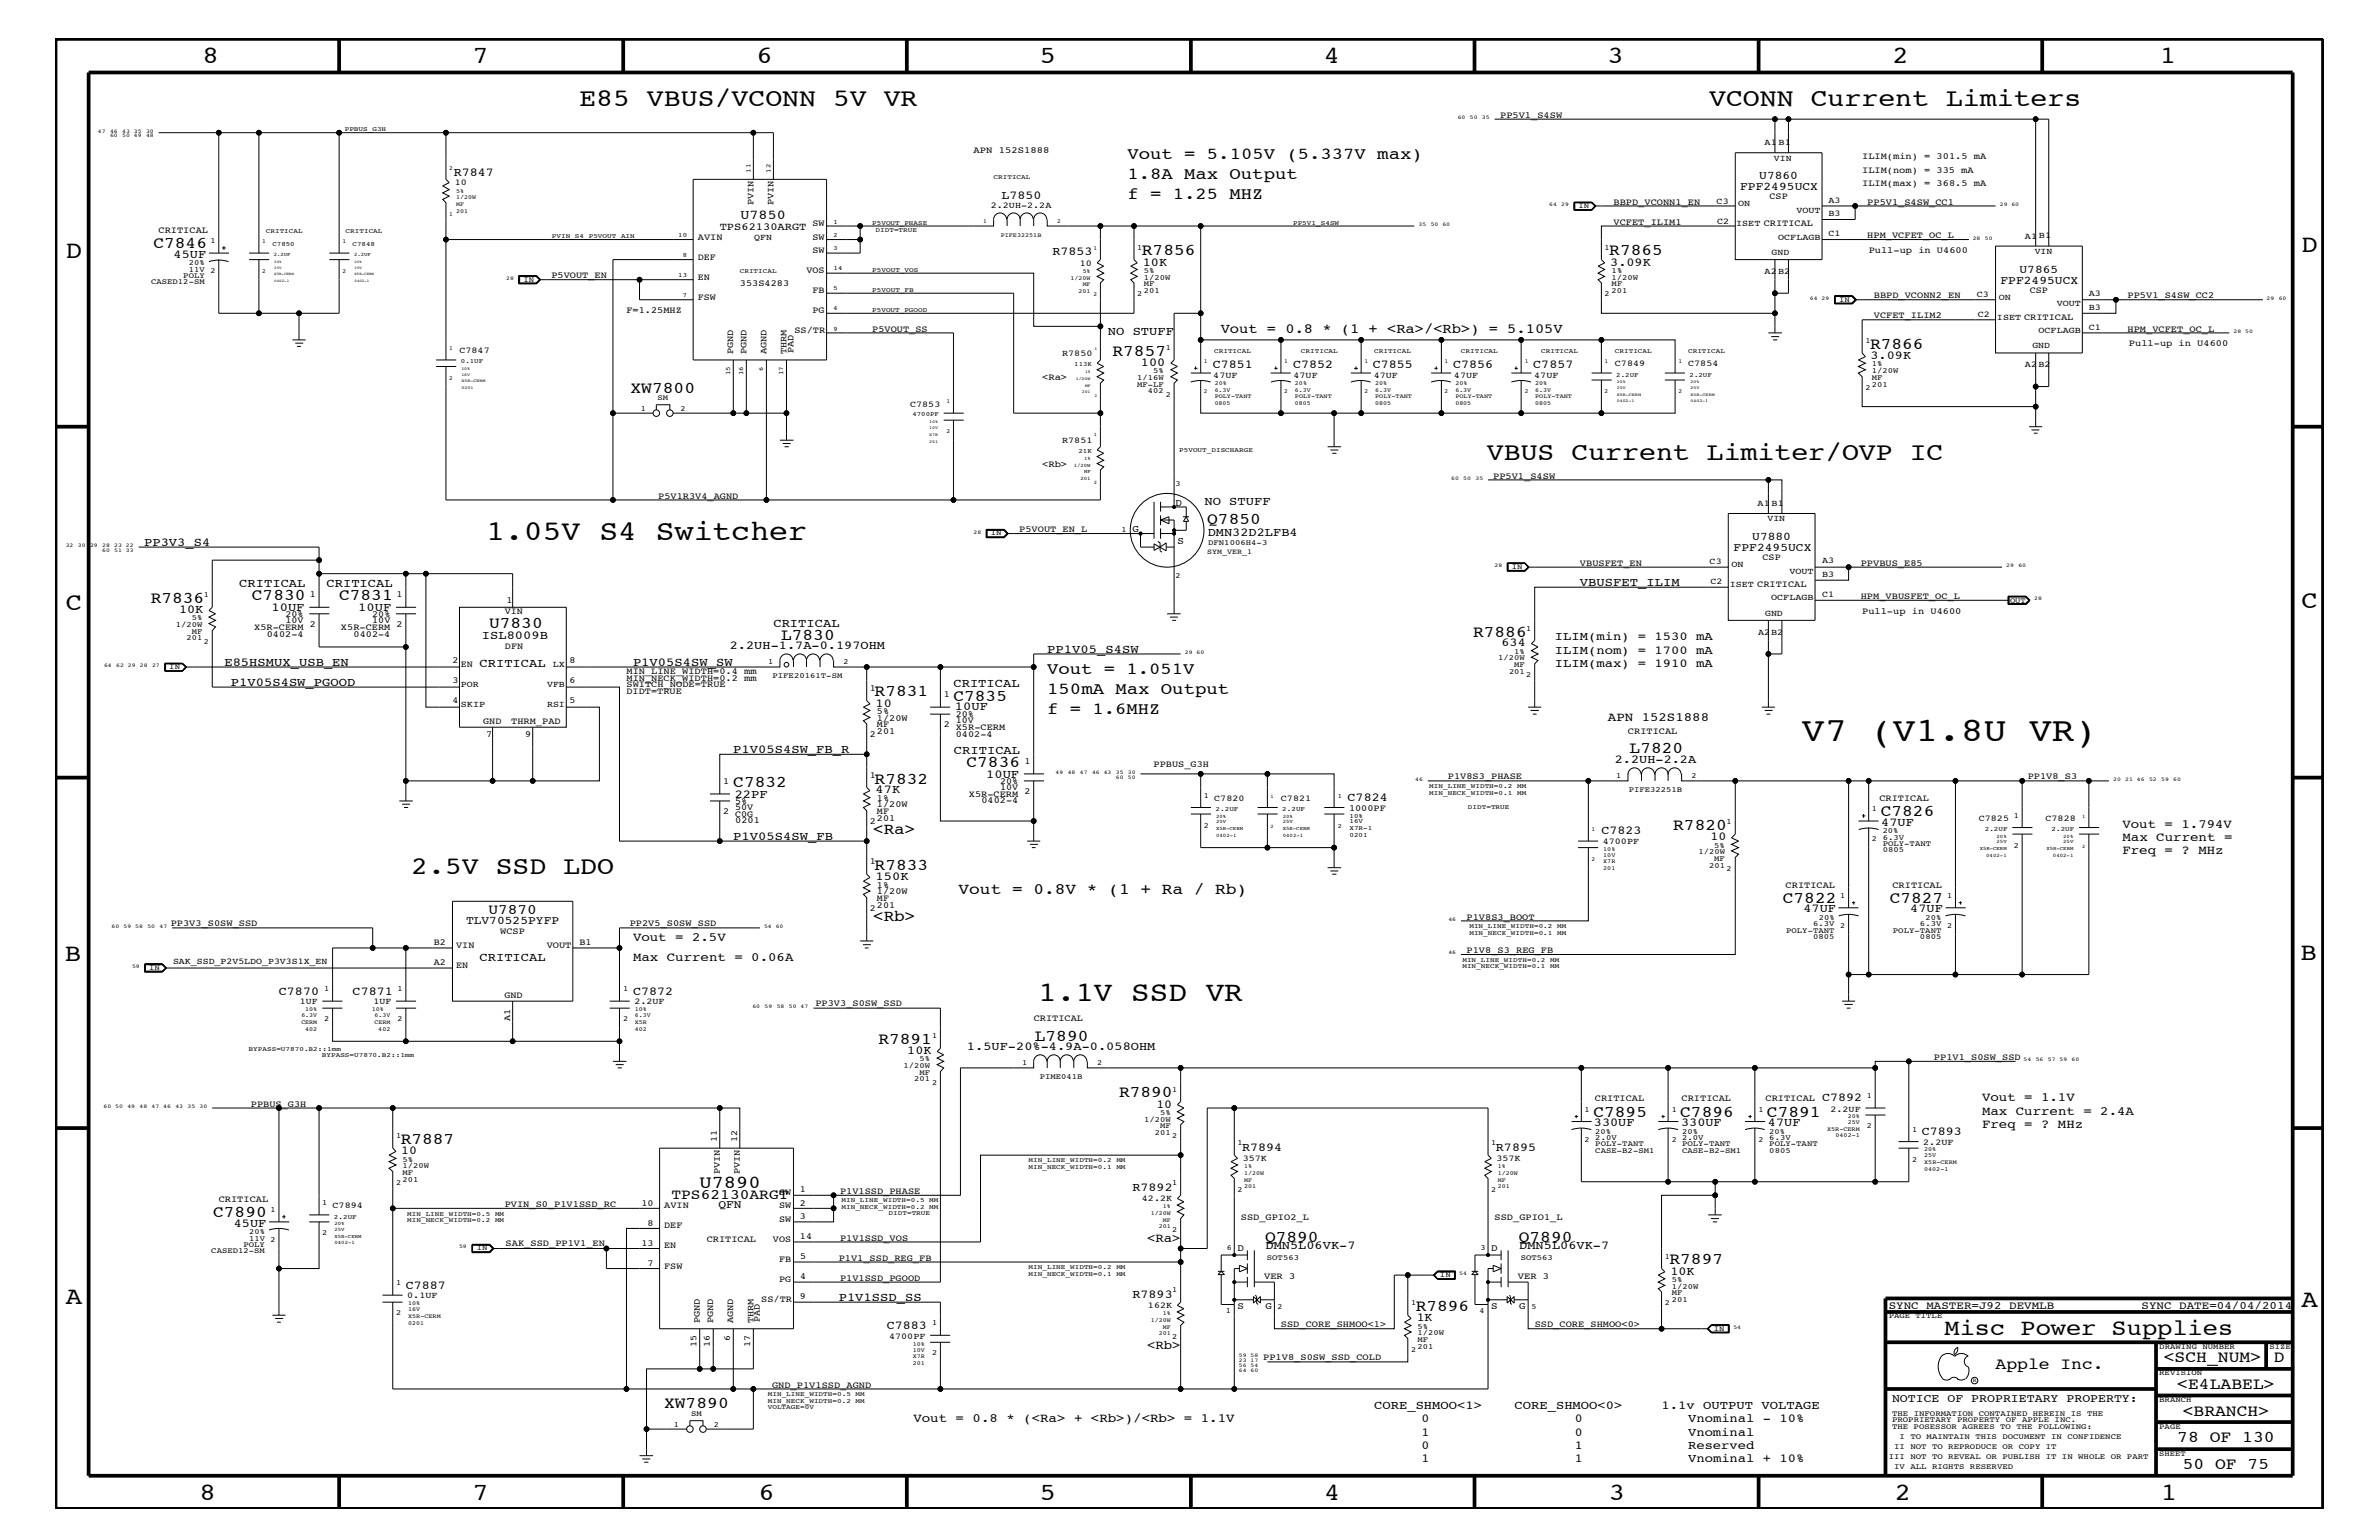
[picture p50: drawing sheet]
<svg xmlns="http://www.w3.org/2000/svg" width="432mm" height="279mm" viewBox="0 0 432 279" stroke-linecap="round" stroke-linejoin="round" font-family="sans-serif">
<defs><g id="words">
<text font-size="6.2" x="327.1" y="134.4">V7 (V1.8U VR)</text>
<text font-size="5.2" x="88.2" y="98">1.05V S4 Switcher</text>
<text font-size="5.1" x="188.4" y="181.6">1.1V SSD VR</text>
<g font-size="4.6">
<text x="105.2" y="19.2">E85 VBUS/VCONN 5V VR</text>
<text x="310.2" y="19.2">VCONN Current Limiters</text>
<text x="269.9" y="83.5">VBUS Current Limiter/OVP IC</text>
<text x="74.6" y="158.6">2.5V SSD LDO</text>
</g>
<g font-size="4.5">
<text x="36.7" y="11.5">8</text>
<text x="85.8" y="11.5">7</text>
<text x="137.3" y="11.5">6</text>
<text x="188.7" y="11.5">5</text>
<text x="240.3" y="11.5">4</text>
<text x="291.8" y="11.5">3</text>
<text x="343.5" y="11.5">2</text>
<text x="392" y="11.5">1</text>
<text x="11.9" y="46.8">D</text>
<text x="417.7" y="45.7">D</text>
<text x="11.9" y="110.6">C</text>
<text x="417.7" y="110.4">C</text>
<text x="11.8" y="174.3">B</text>
<text x="417.6" y="174.2">B</text>
<text x="11.9" y="236.7">A</text>
<text x="417.7" y="237.1">A</text>
<text x="36.2" y="272.1">8</text>
<text x="85.8" y="272.1">7</text>
<text x="137.7" y="272.1">6</text>
<text x="188.7" y="272.1">5</text>
<text x="240.4" y="272.1">4</text>
<text x="292" y="272.1">3</text>
<text x="343.9" y="272.1">2</text>
<text x="392.2" y="272.1">1</text>
</g>
<text font-size="4.1" x="352.9" y="242.3">Misc Power Supplies</text>
<text font-size="3.3" x="127" y="215.6">U7890</text>
<g font-size="3">
<text x="204.6" y="28.9">Vout = 5.105V (5.337V max)</text>
<text x="204.6" y="32.5">1.8A Max Output</text>
<text x="204.6" y="36.2">f = 1.25 MHZ</text>
<text x="27.9" y="45.1">C7846</text>
<text x="207.3" y="46.3">R7856</text>
<text x="292.1" y="46.3">R7865</text>
<text x="201.9" y="64.5">R7857</text>
<text x="339.4" y="63.4">R7866</text>
<text x="114.4" y="71.2">XW7800</text>
<text x="219.1" y="95">Q7850</text>
<text x="27.3" y="109.4">R7836</text>
<text x="45.7" y="108.9">C7830</text>
<text x="61.6" y="108.9">C7831</text>
<text x="88.8" y="114">U7830</text>
<text x="141.8" y="116.1">L7830</text>
<text x="267.4" y="115.5">R7886</text>
<text x="190.1" y="122.3">Vout = 1.051V</text>
<text x="190.1" y="125.9">150mA Max Output</text>
<text x="158.7" y="126.4">R7831</text>
<text x="173.1" y="127.1">C7835</text>
<text x="190.1" y="129.6">f = 1.6MHZ</text>
<text x="295.8" y="136.7">L7820</text>
<text x="133.1" y="142.9">C7832</text>
<text x="158.7" y="142.2">R7832</text>
<text x="175.4" y="139.2">C7836</text>
<text x="341.4" y="148.1">C7826</text>
<text x="303.7" y="150.7">R7820</text>
<text x="158.7" y="157.9">R7833</text>
<text x="323.6" y="163.9">C7822</text>
<text x="343" y="163.9">C7827</text>
<text x="159.4" y="189.4">R7891</text>
<text x="187.8" y="188.8">L7890</text>
<text x="203.1" y="199.1">R7890</text>
<text x="289.2" y="202.6">C7895</text>
<text x="305" y="202.6">C7896</text>
<text x="320.7" y="202.6">C7891</text>
<text x="72.7" y="207.6">R7887</text>
<text x="38.7" y="220.8">C7890</text>
<text x="229.6" y="225.3">Q7890</text>
<text x="275.7" y="225.3">Q7890</text>
<text x="303" y="229.4">R7897</text>
<text x="257" y="237.9">R7896</text>
<text x="362.2" y="248.4">Apple Inc.</text>
<text x="392.7" y="247.1">&lt;SCH_NUM&gt;</text>
<text x="395.2" y="252">&lt;E4LABEL&gt;</text>
<text x="412.7" y="247.1">D</text>
<text x="120.5" y="255.5">XW7890</text>
<text x="396.2" y="256.8">&lt;BRANCH&gt;</text>
<text x="395.2" y="261.6">78 OF 130</text>
<text x="396.2" y="266.6">50 OF 75</text>
</g>
<g font-size="2.9">
<text x="158.5" y="151.3">&lt;Ra&gt;</text>
<text x="158.5" y="167.1">&lt;Rb&gt;</text>
<text x="174" y="162.2">Vout = 0.8V * (1 + Ra / Rb)</text>
</g>
<g font-size="2.6">
<text x="88.6" y="165.9">U7870</text>
<text x="121.9" y="217.5">TPS62130ARGT</text>
</g>
<g font-size="2.5">
<text x="134.4" y="39.8">U7850</text>
<text x="221.6" y="60.4">Vout = 0.8 * (1 + &lt;Ra&gt;/&lt;Rb&gt;) = 5.105V</text>
</g>
<g font-size="2.3">
<text x="291.8" y="130.8">APN 152S1888</text>
<text x="385.2" y="152.6">Max Current =</text>
<text x="385.2" y="150.1">Vout = 1.794V</text>
<text x="385.2" y="155">Freq = ? MHz</text>
<text x="114.9" y="170.7">Vout = 2.5V</text>
<text x="114.9" y="174.4">Max Current = 0.06A</text>
<text x="359.7" y="199.8">Vout = 1.1V</text>
<text x="359.7" y="202.3">Max Current = 2.4A</text>
<text x="359.7" y="204.7">Freq = ? MHz</text>
<text x="208.2" y="225.3">&lt;Ra&gt;</text>
<text x="208.2" y="244.7">&lt;Rb&gt;</text>
<text x="165.8" y="258">Vout = 0.8 * (&lt;Ra&gt; + &lt;Rb&gt;)/&lt;Rb&gt; = 1.1V</text>
</g>
<g font-size="2.2">
<text x="82.4" y="31.9">R7847</text>
<text x="181.8" y="36.1">L7850</text>
<text x="31.5" y="46.8">45UF</text>
<text x="191" y="46.3">R7853</text>
<text x="207.4" y="48.2">10K</text>
<text x="292.3" y="48.2">3.09K</text>
<text x="201.1" y="60.8">NO STUFF</text>
<text x="339.5" y="65.1">3.09K</text>
<text x="207.1" y="66.4">100</text>
<text x="220.1" y="66.8">C7851</text>
<text x="234.7" y="66.8">C7852</text>
<text x="249.2" y="66.8">C7855</text>
<text x="263.7" y="66.8">C7856</text>
<text x="278.3" y="66.8">C7857</text>
<text x="218.6" y="91.6">NO STUFF</text>
<text x="26.2" y="99">PP3V3_S4</text>
<text x="219.2" y="97.2">DMN32D2LFB4</text>
<text x="43.4" y="106.5">CRITICAL</text>
<text x="59.3" y="106.5">CRITICAL</text>
<text x="286.8" y="106.3">VBUSFET_ILIM</text>
<text x="32.5" y="111.2">10K</text>
<text x="49.3" y="110.8">10UF</text>
<text x="65" y="110.8">10UF</text>
<text x="140.4" y="113.7">CRITICAL</text>
<text x="87.5" y="115.9">ISL8009B</text>
<text x="132.5" y="117.8">2.2UH-1.7A-0.197OHM</text>
<text x="190.1" y="118.4">PP1V05_S4SW</text>
<text x="272.5" y="117.3">634</text>
<text x="282.2" y="116.2">ILIM(min) = 1530 mA</text>
<text x="282.2" y="118.6">ILIM(nom) = 1700 mA</text>
<text x="40.7" y="120.8">E85HSMUX_USB_EN</text>
<text x="41.9" y="124.4">P1V05S4SW_PGOOD</text>
<text x="87" y="121">CRITICAL</text>
<text x="114.9" y="120.8">P1V05S4SW_SW</text>
<text x="173.1" y="124.7">CRITICAL</text>
<text x="282.2" y="121">ILIM(max) = 1910 mA</text>
<text x="158.9" y="128.2">10</text>
<text x="173.3" y="128.9">10UF</text>
<text x="133.1" y="136.6">P1V05S4SW_FB_R</text>
<text x="173.1" y="136.8">CRITICAL</text>
<text x="158.9" y="144">47K</text>
<text x="179" y="141.1">10UF</text>
<text x="293.1" y="138.4">2.2UH-2.2A</text>
<text x="133.3" y="144.7">22PF</text>
<text x="244.6" y="145.3">C7824</text>
<text x="341.5" y="149.8">47UF</text>
<text x="133.1" y="152.3">P1V05S4SW_FB</text>
<text x="290.7" y="151.3">C7823</text>
<text x="310.5" y="152.4">10</text>
<text x="158.9" y="159.7">150K</text>
<text x="327.3" y="165.6">47UF</text>
<text x="346.7" y="165.6">47UF</text>
<text x="87" y="174.4">CRITICAL</text>
<text x="50.6" y="180.5">C7870</text>
<text x="64" y="180.5">C7871</text>
<text x="114.9" y="180.5">C7872</text>
<text x="164.7" y="191.2">10K</text>
<text x="175.5" y="190.5">1.5UF-20%-4.9A-0.058OHM</text>
<text x="209.9" y="200.9">10</text>
<text x="330.7" y="199.8">C7892</text>
<text x="72.8" y="209.4">10</text>
<text x="225.5" y="208.8">R7894</text>
<text x="271.5" y="208.8">R7895</text>
<text x="289.3" y="204.3">330UF</text>
<text x="305.1" y="204.3">330UF</text>
<text x="320.9" y="204.3">47UF</text>
<text x="348.8" y="205.9">C7893</text>
<text x="205.6" y="216.1">R7892</text>
<text x="42.4" y="222.5">45UF</text>
<text x="229.7" y="226.7">DMN5L06VK-7</text>
<text x="275.8" y="226.7">DMN5L06VK-7</text>
<text x="73.7" y="233.8">C7887</text>
<text x="303.2" y="231.3">10K</text>
<text x="152.2" y="236">P1V1SSD_SS</text>
<text x="205.6" y="235.5">R7893</text>
<text x="257.1" y="239.7">1K</text>
<text x="161" y="241.1">C7883</text>
<text x="249.4" y="255.6">CORE_SHMOO&lt;1&gt;</text>
<text x="274.9" y="255.6">CORE_SHMOO&lt;0&gt;</text>
<text x="301.6" y="255.6">1.1v OUTPUT VOLTAGE</text>
<text x="258" y="258">0</text>
<text x="258" y="260.5">1</text>
<text x="258" y="262.9">0</text>
<text x="285.8" y="260.5">0</text>
<text x="285.8" y="262.9">1</text>
<text x="285.8" y="258">0</text>
<text x="306.4" y="258">Vnominal - 10%</text>
<text x="306.4" y="262.9">Reserved</text>
<text x="306.4" y="260.5">Vnominal</text>
<text x="258" y="265.3">1</text>
<text x="285.8" y="265.3">1</text>
<text x="306.4" y="265.3">Vnominal + 10%</text>
</g>
<g font-size="2.1">
<text x="315.8" y="34.5">FPF2495UCX</text>
<text x="319.3" y="32.5">U7860</text>
<text x="363.1" y="51.5">FPF2495UCX</text>
<text x="366.6" y="49.6">U7865</text>
<text x="314.7" y="99.9">FPF2495UCX</text>
<text x="318.1" y="98">U7880</text>
<text x="84.6" y="167.7">TLV70525PYFP</text>
<text x="130.4" y="219.2">QFN</text>
<text x="343.4" y="254.4">NOTICE OF PROPRIETARY PROPERTY:</text>
</g>
<g font-size="2">
<text x="342.8" y="237.4">SYNC_MASTER=J92_DEVMLB</text>
<text x="388.7" y="237.4">SYNC_DATE=04/04/2014</text>
</g>
<g font-size="1.9">
<text x="130.6" y="41.7">TPS62130ARGT</text>
<text x="213.4" y="91.7">D</text>
<text x="205.6" y="96.5">G</text>
<text x="213.7" y="98.7">S</text>
</g>
<g font-size="1.8">
<text x="224.6" y="227">D</text>
<text x="270.7" y="227">D</text>
<text x="224.6" y="237.5">S</text>
<text x="229.7" y="237.5">G</text>
<text x="270.7" y="237.5">S</text>
<text x="275.8" y="237.5">G</text>
</g>
<g font-size="1.7">
<text x="272.3" y="21.4">PP5V1_S4SW</text>
<text x="176.7" y="27.7">APN 152S1888</text>
<text x="338" y="28.9">ILIM(min) = 301.5 mA</text>
<text x="338" y="31.4">ILIM(nom) = 335 mA</text>
<text x="338" y="33.7">ILIM(max) = 368.5 mA</text>
<text x="136.7" y="37.3" transform="rotate(-90 136.7 37.3)">PVIN</text>
<text x="140.4" y="37.3" transform="rotate(-90 140.4 37.3)">PVIN</text>
<text x="147.5" y="41">SW</text>
<text x="292.9" y="40.8">VCFET_ILIM1</text>
<text x="292.9" y="37.2">BBPD_VCONN1_EN</text>
<text x="321.2" y="36.2">CSP</text>
<text x="338.9" y="37.2">PP5V1_S4SW_CC1</text>
<text x="28.8" y="42.3">CRITICAL</text>
<text x="126.7" y="43.5">AVIN</text>
<text x="126.7" y="47.1">DEF</text>
<text x="147.5" y="43.5">SW</text>
<text x="147.5" y="45.9">SW</text>
<text x="338.9" y="43.2">HPM_VCFET_OC_L</text>
<text x="339.2" y="45.9">Pull-up in U4600</text>
<text x="100.1" y="50.5">P5VOUT_EN</text>
<text x="126.7" y="50.7">EN</text>
<text x="134.3" y="51.9">353S4283</text>
<text x="146.4" y="49.6">VOS</text>
<text x="147.5" y="53.2">FB</text>
<text x="368.4" y="53.2">CSP</text>
<text x="113.7" y="56.8">F=1.25MHZ</text>
<text x="126.7" y="54.4">FSW</text>
<text x="147.5" y="56.8">PG</text>
<text x="340.1" y="54.1">BBPD_VCONN2_EN</text>
<text x="340.1" y="57.8">VCFET_ILIM2</text>
<text x="386.2" y="54.1">PP5V1_S4SW_CC2</text>
<text x="133.1" y="64.3" transform="rotate(-90 133.1 64.3)">PGND</text>
<text x="135.5" y="64.3" transform="rotate(-90 135.5 64.3)">PGND</text>
<text x="139.1" y="64.3" transform="rotate(-90 139.1 64.3)">AGND</text>
<text x="142.7" y="64.3" transform="rotate(-90 142.7 64.3)">THRM</text>
<text x="144" y="64" transform="rotate(-90 144 64)">PAD</text>
<text x="144.2" y="60.4">SS/TR</text>
<text x="158.3" y="60.2">P5VOUT_SS</text>
<text x="386.2" y="60.2">HPM_VCFET_OC_L</text>
<text x="386.4" y="62.9">Pull-up in U4600</text>
<text x="189.1" y="68.9">&lt;Ra&gt;</text>
<text x="189.1" y="84.7">&lt;Rb&gt;</text>
<text x="271" y="86.9">PP5V1_S4SW</text>
<text x="119.5" y="90.5">P5V1R3V4_AGND</text>
<text x="185" y="96.5">P5VOUT_EN_L</text>
<text x="319.9" y="101.6">CSP</text>
<text x="286.8" y="102.6">VBUSFET_EN</text>
<text x="337.7" y="102.6">PPVBUS_E85</text>
<text x="51.8" y="112">20%</text>
<text x="51.8" y="113.1">10V</text>
<text x="56.2" y="108.3">1</text>
<text x="56.2" y="113.7">2</text>
<text x="67.6" y="113.1">10V</text>
<text x="67.6" y="112">20%</text>
<text x="72" y="108.3">1</text>
<text x="72" y="113.7">2</text>
<text x="91.6" y="111.4">VIN</text>
<text x="91.9" y="109.3">1</text>
<text x="337.7" y="108.7">HPM_VBUSFET_OC_L</text>
<text x="338" y="111.4">Pull-up in U4600</text>
<text x="46.1" y="114.2">X5R-CERM</text>
<text x="48.4" y="115.5">0402-4</text>
<text x="61.9" y="114.2">X5R-CERM</text>
<text x="64.2" y="115.5">0402-4</text>
<text x="91.7" y="117.8">DFN</text>
<text x="82.1" y="120.3">2</text>
<text x="82.1" y="124">3</text>
<text x="83.7" y="121">EN</text>
<text x="103.4" y="120.3">8</text>
<text x="103.4" y="124">6</text>
<text x="113.7" y="123.5">MIN_NECK_WIDTH=0.2 mm</text>
<text x="113.7" y="125.9">DIDT=TRUE</text>
<text x="113.7" y="124.7">SWITCH_NODE=TRUE</text>
<text x="113.7" y="122.3">MIN_LINE_WIDTH=0.4 mm</text>
<text x="157.9" y="125.3">1</text>
<text x="82.1" y="127.6">4</text>
<text x="87.7" y="131.3">GND</text>
<text x="92.8" y="131.3">THRM_PAD</text>
<text x="103.4" y="127.6">5</text>
<text x="159.2" y="130.8">1/20W</text>
<text x="159.2" y="131.9">MF</text>
<text x="159.2" y="129.6">5%</text>
<text x="171.3" y="126.5">1</text>
<text x="171.3" y="131.9">2</text>
<text x="173.5" y="131.3">10V</text>
<text x="173.5" y="130.2">20%</text>
<text x="88.2" y="133.6">7</text>
<text x="95.3" y="133.6">9</text>
<text x="157.9" y="133.8">2</text>
<text x="159.2" y="133.2">201</text>
<text x="173.5" y="133.6">0402-4</text>
<text x="173.5" y="132.4">X5R-CERM</text>
<text x="295.5" y="133.2">CRITICAL</text>
<text x="131.2" y="142.3">1</text>
<text x="157.9" y="141.1">1</text>
<text x="181.5" y="142.3">20%</text>
<text x="181.5" y="143.4">10V</text>
<text x="185.9" y="138.6">1</text>
<text x="209.4" y="139.2">PPBUS_G3H</text>
<text x="262.8" y="141.4">P1V8S3_PHASE</text>
<text x="368" y="141.4">PP1V8_S3</text>
<text x="131.2" y="147.7">2</text>
<text x="133.4" y="149.4">0201</text>
<text x="133.4" y="145.9">5%</text>
<text x="133.4" y="147">50V</text>
<text x="133.4" y="148.2">C0G</text>
<text x="157.9" y="149.5">2</text>
<text x="159.2" y="146.5">1/20W</text>
<text x="159.2" y="147.7">MF</text>
<text x="159.2" y="145.3">1%</text>
<text x="159.2" y="149">201</text>
<text x="175.9" y="144.6">X5R-CERM</text>
<text x="178.1" y="145.7">0402-4</text>
<text x="185.9" y="144">2</text>
<text x="244.9" y="147.1">1000PF</text>
<text x="341.1" y="145.3">CRITICAL</text>
<text x="157.9" y="156.8">1</text>
<text x="159.2" y="161.1">1%</text>
<text x="324.1" y="161.1">CRITICAL</text>
<text x="343.5" y="161.1">CRITICAL</text>
<text x="157.9" y="165.3">2</text>
<text x="159.2" y="162.2">1/20W</text>
<text x="159.2" y="163.5">MF</text>
<text x="159.2" y="164.7">201</text>
<text x="266.2" y="166.9">P1V8S3_BOOT</text>
<text x="31" y="168.1">PP3V3_S0SW_SSD</text>
<text x="78.7" y="171.4">B2</text>
<text x="82.8" y="172">VIN</text>
<text x="90.8" y="169.5">WCSP</text>
<text x="99.2" y="172">VOUT</text>
<text x="105.2" y="171.4">B1</text>
<text x="114.3" y="168">PP2V5_S0SW_SSD</text>
<text x="266.2" y="172.9">P1V8_S3_REG_FB</text>
<text x="78.7" y="175">A2</text>
<text x="82.8" y="175.6">EN</text>
<text x="91.6" y="181">GND</text>
<text x="92.6" y="185.3" transform="rotate(-90 92.6 185.3)">A1</text>
<text x="148" y="182.5">PP3V3_S0SW_SSD</text>
<text x="187.6" y="185.3">CRITICAL</text>
<text x="351" y="192.3">PP1V1_S0SW_SSD</text>
<text x="45.6" y="200.9">PPBUS_G3H</text>
<text x="289.5" y="199.8">CRITICAL</text>
<text x="305.2" y="199.8">CRITICAL</text>
<text x="320.5" y="199.8">CRITICAL</text>
<text x="130.1" y="207.1" transform="rotate(-90 130.1 207.1)">11</text>
<text x="133.8" y="207.1" transform="rotate(-90 133.8 207.1)">12</text>
<text x="130.6" y="213" transform="rotate(-90 130.6 213)">PVIN</text>
<text x="134.3" y="213" transform="rotate(-90 134.3 213)">PVIN</text>
<text x="39.7" y="218">CRITICAL</text>
<text x="91.6" y="219.1">PVIN_S0_P1V1SSD_RC</text>
<text x="116.4" y="218.7">10</text>
<text x="120.6" y="219.2">AVIN</text>
<text x="141.4" y="216.9">SW</text>
<text x="141.4" y="219.2">SW</text>
<text x="141.4" y="221.7">SW</text>
<text x="145.2" y="216.4">1</text>
<text x="145.2" y="218.7">2</text>
<text x="145.2" y="221.2">3</text>
<text x="152.5" y="216.6">P1V1SSD_PHASE</text>
<text x="225.2" y="221.4">SSD_GPIO2_L</text>
<text x="271.3" y="221.4">SSD_GPIO1_L</text>
<text x="91.8" y="226">SAK_SSD_PP1V1_EN</text>
<text x="116.4" y="226">13</text>
<text x="117.5" y="222.4">8</text>
<text x="120.6" y="222.9">DEF</text>
<text x="120.6" y="226.5">EN</text>
<text x="128.3" y="225.3">CRITICAL</text>
<text x="140.3" y="225.3">VOS</text>
<text x="145.2" y="224.8">14</text>
<text x="152.5" y="225.1">P1V1SSD_VOS</text>
<text x="117.5" y="229.6">7</text>
<text x="120.6" y="230.2">FSW</text>
<text x="141.4" y="229">FB</text>
<text x="141.4" y="232.6">PG</text>
<text x="145.2" y="228.5">5</text>
<text x="145.2" y="232.1">4</text>
<text x="152.2" y="228.7">P1V1_SSD_REG_FB</text>
<text x="152.5" y="232.4">P1V1SSD_PGOOD</text>
<text x="229.4" y="232">VER 3</text>
<text x="275.5" y="232">VER 3</text>
<text x="137.9" y="239.9" transform="rotate(-90 137.9 239.9)">PAD</text>
<text x="138.2" y="236.2">SS/TR</text>
<text x="145.2" y="235.7">9</text>
<text x="126.4" y="244.5" transform="rotate(-90 126.4 244.5)">15</text>
<text x="127" y="240.1" transform="rotate(-90 127 240.1)">PGND</text>
<text x="128.9" y="244.5" transform="rotate(-90 128.9 244.5)">16</text>
<text x="129.5" y="240.1" transform="rotate(-90 129.5 240.1)">PGND</text>
<text x="132.5" y="243.4" transform="rotate(-90 132.5 243.4)">6</text>
<text x="133.1" y="240.1" transform="rotate(-90 133.1 240.1)">AGND</text>
<text x="136.1" y="244.5" transform="rotate(-90 136.1 244.5)">17</text>
<text x="136.7" y="240.1" transform="rotate(-90 136.7 240.1)">THRM</text>
<text x="232.5" y="240.8">SSD_CORE_SHMOO&lt;1&gt;</text>
<text x="278.6" y="240.8">SSD_CORE_SHMOO&lt;0&gt;</text>
<text x="140.1" y="251.7">GND_P1V1SSD_AGND</text>
<text x="229.3" y="246.7">PP1V8_S0SW_SSD_COLD</text>
</g>
<g font-size="1.6">
<text x="320.3" y="26.4">A1</text>
<text x="322" y="29.2">VIN</text>
<text x="322.8" y="26.3">B1</text>
<text x="82.5" y="33.6">10</text>
<text x="179.8" y="37.8">2.2UH-2.2A</text>
<text x="311.6" y="36.9">C3</text>
<text x="311.7" y="40.6">C2</text>
<text x="315.1" y="41">ISET CRITICAL</text>
<text x="315.5" y="37.5">ON</text>
<text x="326.1" y="38.6">VOUT</text>
<text x="331.9" y="36.8">A3</text>
<text x="331.9" y="39.2">B3</text>
<text x="136.9" y="43.5">QFN</text>
<text x="321.6" y="46.3">GND</text>
<text x="322.7" y="43.5">OCFLAGB</text>
<text x="331.9" y="42.9">C1</text>
<text x="367.5" y="43.4">A1</text>
<text x="369.3" y="46.2">VIN</text>
<text x="370.1" y="43.2">B1</text>
<text x="196" y="48.2">10</text>
<text x="320.3" y="49.6">A2B2</text>
<text x="358.8" y="53.9">C3</text>
<text x="379.1" y="53.8">A3</text>
<text x="359" y="57.5">C2</text>
<text x="362.5" y="58">ISET CRITICAL</text>
<text x="362.8" y="54.4">ON</text>
<text x="373.3" y="55.6">VOUT</text>
<text x="379.1" y="59.8">C1</text>
<text x="379.1" y="56.2">B3</text>
<text x="83.4" y="64">C7847</text>
<text x="192.8" y="64.5">R7850</text>
<text x="368.9" y="63.2">GND</text>
<text x="370" y="60.4">OCFLAGB</text>
<text x="220.2" y="68.5">47UF</text>
<text x="234.8" y="68.5">47UF</text>
<text x="249.3" y="68.5">47UF</text>
<text x="263.9" y="68.5">47UF</text>
<text x="278.5" y="68.5">47UF</text>
<text x="293.1" y="66.5">C7849</text>
<text x="306.4" y="66.5">C7854</text>
<text x="367.5" y="66.7">A2B2</text>
<text x="165.2" y="73.8">C7853</text>
<text x="192.8" y="80.3">R7851</text>
<text x="319" y="91.8">A1</text>
<text x="320.8" y="94.6">VIN</text>
<text x="321.6" y="91.7">B1</text>
<text x="310.3" y="102.4">C3</text>
<text x="310.5" y="106">C2</text>
<text x="313.9" y="106.5">ISET CRITICAL</text>
<text x="314.3" y="102.9">ON</text>
<text x="324.8" y="104.1">VOUT</text>
<text x="330.7" y="102.2">A3</text>
<text x="330.7" y="104.7">B3</text>
<text x="320.4" y="111.7">GND</text>
<text x="321.5" y="108.9">OCFLAGB</text>
<text x="330.7" y="108.3">C1</text>
<text x="319.1" y="115.2">A2B2</text>
<text x="83.7" y="124.7">POR</text>
<text x="99.3" y="124.7">VFB</text>
<text x="100.3" y="121">LX</text>
<text x="83.7" y="128.3">SKIP</text>
<text x="99.3" y="128.3">RSI</text>
<text x="220.4" y="145.3">C7820</text>
<text x="232.5" y="145.3">C7821</text>
<text x="359.2" y="149">C7825</text>
<text x="371.3" y="149">C7828</text>
<text x="290.9" y="153.2">4700PF</text>
<text x="31.4" y="174.9">SAK_SSD_P2V5LDO_P3V3S1X_EN</text>
<text x="54.4" y="182.2">1UF</text>
<text x="67.8" y="182.2">1UF</text>
<text x="115.1" y="182.2">2.2UF</text>
<text x="332.2" y="201.7">2.2UF</text>
<text x="349.1" y="207.7">2.2UF</text>
<text x="225.6" y="210.7">357K</text>
<text x="271.6" y="210.7">357K</text>
<text x="60.4" y="219.2">C7894</text>
<text x="207.3" y="217.9">42.2K</text>
<text x="73.9" y="235.6">0.1UF</text>
<text x="208.4" y="237.3">162K</text>
<text x="161.4" y="242.9">4700PF</text>
</g>
<g font-size="1.4">
<text x="286.5" y="37.8">IN</text>
<text x="38.2" y="44.1">1</text>
<text x="206.4" y="45.3">1</text>
<text x="291.3" y="45.3">1</text>
<text x="27.4" y="51.6">CASED12-SM</text>
<text x="33.3" y="50.4">POLY</text>
<text x="34.3" y="49.3">11V</text>
<text x="34.3" y="48">20%</text>
<text x="38.2" y="49.6">2</text>
<text x="95" y="51.1">IN</text>
<text x="206.4" y="53.8">2</text>
<text x="207.6" y="51.9">MF</text>
<text x="207.6" y="49.6">5%</text>
<text x="207.6" y="53.2">201</text>
<text x="207.6" y="50.7">1/20W</text>
<text x="291.3" y="53.8">2</text>
<text x="292.5" y="53.2">201</text>
<text x="292.5" y="50.7">1/20W</text>
<text x="292.5" y="51.9">MF</text>
<text x="292.5" y="49.6">1%</text>
<text x="333.8" y="54.7">IN</text>
<text x="211.6" y="63.4">1</text>
<text x="338.6" y="62.3">1</text>
<text x="206.4" y="68.9">1/16W</text>
<text x="206.4" y="70.1">MF-LF</text>
<text x="208.4" y="71.3">402</text>
<text x="209.3" y="67.7">5%</text>
<text x="211.6" y="72">2</text>
<text x="338.6" y="70.7">2</text>
<text x="339.8" y="66.5">1%</text>
<text x="339.8" y="68.9">MF</text>
<text x="339.8" y="67.7">1/20W</text>
<text x="339.8" y="70.1">201</text>
<text x="116.3" y="74.6">1</text>
<text x="119.3" y="72.6">SM</text>
<text x="123.5" y="74.6">2</text>
<text x="213.4" y="88.2">3</text>
<text x="179.8" y="97.1">IN</text>
<text x="203.5" y="96.5">1</text>
<text x="219.1" y="100.4">SYM_VER_1</text>
<text x="219.3" y="98.8">DFN1006H4-3</text>
<text x="213.4" y="104.8">2</text>
<text x="274.4" y="103.2">IN</text>
<text x="31.9" y="113.7">1/20W</text>
<text x="34.8" y="112.6">5%</text>
<text x="37" y="108.3">1</text>
<text x="364.8" y="109.3">OUT</text>
<text x="33.9" y="116.2">201</text>
<text x="34.8" y="115">MF</text>
<text x="37" y="116.8">2</text>
<text x="271.9" y="119.8">1/20W</text>
<text x="274.8" y="118.6">1%</text>
<text x="277" y="114.4">1</text>
<text x="30.7" y="121.4">IN</text>
<text x="139.4" y="120.4">1</text>
<text x="140.2" y="123">PIFE20161T-SM</text>
<text x="153.1" y="120.4">2</text>
<text x="273.9" y="122.3">201</text>
<text x="274.8" y="121">MF</text>
<text x="277" y="122.9">2</text>
<text x="293.4" y="141.1">1</text>
<text x="295.6" y="143.6">PIFE32251B</text>
<text x="307" y="141.1">2</text>
<text x="218.5" y="144.7">1</text>
<text x="313.4" y="149.5">1</text>
<text x="339.8" y="147.1">1</text>
<text x="365.5" y="148.4">1</text>
<text x="218.5" y="150.1">2</text>
<text x="308.3" y="155">1/20W</text>
<text x="311.1" y="153.8">5%</text>
<text x="339.8" y="152.6">2</text>
<text x="341.7" y="154.6">0805</text>
<text x="341.7" y="151.1">20%</text>
<text x="341.7" y="152.3">6.3V</text>
<text x="341.7" y="153.4">POLY-TANT</text>
<text x="365.5" y="153.8">2</text>
<text x="310.2" y="157.4">201</text>
<text x="311.1" y="156.2">MF</text>
<text x="313.4" y="158">2</text>
<text x="330.1" y="166.9">20%</text>
<text x="334" y="162.8">1</text>
<text x="349.5" y="166.9">20%</text>
<text x="353.4" y="162.8">1</text>
<text x="324.2" y="169.2">POLY-TANT</text>
<text x="329.1" y="168.1">6.3V</text>
<text x="329.1" y="170.4">0805</text>
<text x="334" y="168.3">2</text>
<text x="343.6" y="169.2">POLY-TANT</text>
<text x="348.5" y="168.1">6.3V</text>
<text x="348.5" y="170.4">0805</text>
<text x="353.4" y="168.3">2</text>
<text x="27.1" y="176">IN</text>
<text x="58.8" y="179.9">1</text>
<text x="72.1" y="179.9">1</text>
<text x="113.1" y="179.9">1</text>
<text x="58.8" y="185.3">2</text>
<text x="72.1" y="185.3">2</text>
<text x="113.1" y="185.3">2</text>
<text x="169.2" y="188.3">1</text>
<text x="164" y="193.7">1/20W</text>
<text x="165.9" y="196.2">201</text>
<text x="166.9" y="192.6">5%</text>
<text x="166.9" y="195">MF</text>
<text x="169.2" y="196.8">2</text>
<text x="185.5" y="193.2">1</text>
<text x="188.7" y="195.7">PIME041B</text>
<text x="199.1" y="193.2">2</text>
<text x="207.7" y="203.5">1/20W</text>
<text x="210.6" y="202.3">5%</text>
<text x="212.8" y="198.1">1</text>
<text x="287.6" y="201.7">1</text>
<text x="303.4" y="201.7">1</text>
<text x="319.2" y="201.7">1</text>
<text x="338.8" y="199.2">1</text>
<text x="71.9" y="206.5">1</text>
<text x="209.6" y="205.9">201</text>
<text x="210.6" y="204.7">MF</text>
<text x="212.8" y="206.5">2</text>
<text x="224.6" y="207.7">1</text>
<text x="270.7" y="207.7">1</text>
<text x="287.6" y="207.1">2</text>
<text x="289.6" y="205.7">20%</text>
<text x="289.6" y="206.9">2.0V</text>
<text x="289.6" y="208">POLY-TANT</text>
<text x="289.6" y="209.2">CASE-B2-SM1</text>
<text x="303.4" y="207.1">2</text>
<text x="305.3" y="205.7">20%</text>
<text x="305.3" y="206.9">2.0V</text>
<text x="305.3" y="208">POLY-TANT</text>
<text x="305.3" y="209.2">CASE-B2-SM1</text>
<text x="319.2" y="207.1">2</text>
<text x="321.1" y="206.9">6.3V</text>
<text x="321.1" y="208">POLY-TANT</text>
<text x="321.1" y="209.2">0805</text>
<text x="321.1" y="205.7">20%</text>
<text x="338.8" y="204.7">2</text>
<text x="347" y="205.3">1</text>
<text x="71.9" y="215">2</text>
<text x="73.1" y="210.8">5%</text>
<text x="73.1" y="211.9">1/20W</text>
<text x="73.1" y="213.2">MF</text>
<text x="73.1" y="214.4">201</text>
<text x="212.8" y="215">1</text>
<text x="347" y="210.8">2</text>
<text x="49.1" y="219.8">1</text>
<text x="58.5" y="218.6">1</text>
<text x="224.6" y="216.2">2</text>
<text x="270.7" y="216.2">2</text>
<text x="38.4" y="227.4">CASED12-SM</text>
<text x="44.2" y="226.2">POLY</text>
<text x="45.2" y="223.9">20%</text>
<text x="45.2" y="225.1">11V</text>
<text x="49.1" y="225.3">2</text>
<text x="58.5" y="224.1">2</text>
<text x="86.5" y="226.9">IN</text>
<text x="212.8" y="223.5">2</text>
<text x="222.7" y="226.9">6</text>
<text x="268.7" y="226.9">3</text>
<text x="71.9" y="233.2">1</text>
<text x="230" y="228.5">SOT563</text>
<text x="261.4" y="231.8">IN</text>
<text x="276" y="228.5">SOT563</text>
<text x="302.2" y="228.4">1</text>
<text x="303.4" y="232.6">5%</text>
<text x="303.4" y="233.8">1/20W</text>
<text x="71.9" y="238.6">2</text>
<text x="212.8" y="234.4">1</text>
<text x="222.5" y="238.2">1</text>
<text x="231.9" y="237.4">2</text>
<text x="256.1" y="236.8">1</text>
<text x="268.6" y="238.2">4</text>
<text x="278" y="237.4">5</text>
<text x="302.2" y="236.8">2</text>
<text x="303.4" y="235">MF</text>
<text x="303.4" y="236.2">201</text>
<text x="342.8" y="239.2">PAGE TITLE</text>
<text x="169.2" y="240.5">1</text>
<text x="169.2" y="245.9">2</text>
<text x="212.8" y="242.9">2</text>
<text x="256.1" y="245.3">2</text>
<text x="257.3" y="242.3">1/20W</text>
<text x="257.3" y="243.5">MF</text>
<text x="257.3" y="241.1">5%</text>
<text x="257.3" y="244.7">201</text>
<text x="311.1" y="241.4">IN</text>
<text x="391.9" y="244.7">DRAWING NUMBER</text>
<text x="411.9" y="244.7">SIZE</text>
<text x="391.9" y="249.5">REVISION</text>
<text x="125.4" y="256.8">SM</text>
<text x="343.4" y="256.8">THE INFORMATION CONTAINED HEREIN IS THE</text>
<text x="391.9" y="254.4">BRANCH</text>
<text x="122.3" y="258.9">1</text>
<text x="129.6" y="258.9">2</text>
<text x="343.4" y="258">PROPRIETARY PROPERTY OF APPLE INC.</text>
<text x="343.4" y="259.3">THE POSESSOR AGREES TO THE FOLLOWING:</text>
<text x="343.8" y="262.9">II NOT TO REPRODUCE OR COPY IT</text>
<text x="344.8" y="261.1">I TO MAINTAIN THIS DOCUMENT IN CONFIDENCE</text>
<text x="391.9" y="259.3">PAGE</text>
<text x="342.8" y="264.7">III NOT TO REVEAL OR PUBLISH IT IN WHOLE OR PART</text>
<text x="343.8" y="266.6">IV ALL RIGHTS RESERVED</text>
<text x="391.9" y="264.1">SHEET</text>
</g>
<g font-size="1.2">
<text x="62.6" y="23.8">PPBUS_G3H</text>
<text x="136.2" y="31.4" transform="rotate(-90 136.2 31.4)">11</text>
<text x="139.9" y="31.4" transform="rotate(-90 139.9 31.4)">12</text>
<text x="180.3" y="32.5">CRITICAL</text>
<text x="151.3" y="40.6">1</text>
<text x="158.3" y="40.8">P5VOUT_PHASE</text>
<text x="234.7" y="40.8">PP5V1_S4SW</text>
<text x="48.3" y="42.3">CRITICAL</text>
<text x="49.4" y="44.6">C7850</text>
<text x="62.7" y="42.3">CRITICAL</text>
<text x="64" y="44.6">C7848</text>
<text x="100.2" y="43.2">PVIN_S4_P5VOUT_AIN</text>
<text x="123.1" y="43">10</text>
<text x="124" y="46.6">8</text>
<text x="151.3" y="43">2</text>
<text x="151.3" y="45.4">3</text>
<text x="158.9" y="42">DIDT=TRUE</text>
<text x="123.1" y="50.2">13</text>
<text x="124" y="53.9">7</text>
<text x="134.3" y="49.6">CRITICAL</text>
<text x="151.3" y="52.7">5</text>
<text x="151.3" y="49.1">14</text>
<text x="158.3" y="52.9">P5VOUT_FB</text>
<text x="158.3" y="49.3">P5VOUT_VOS</text>
<text x="151.3" y="56.3">4</text>
<text x="151.3" y="60">9</text>
<text x="158.3" y="56.6">P5VOUT_PGOOD</text>
<text x="83.7" y="65.9">0.1UF</text>
<text x="220.4" y="64">CRITICAL</text>
<text x="236.1" y="64">CRITICAL</text>
<text x="249.4" y="64">CRITICAL</text>
<text x="265.2" y="64">CRITICAL</text>
<text x="279.7" y="64">CRITICAL</text>
<text x="293.1" y="64">CRITICAL</text>
<text x="306.4" y="64">CRITICAL</text>
<text x="132.5" y="68.1" transform="rotate(-90 132.5 68.1)">15</text>
<text x="134.9" y="68.1" transform="rotate(-90 134.9 68.1)">16</text>
<text x="138.5" y="67.3" transform="rotate(-90 138.5 67.3)">6</text>
<text x="142.2" y="68.1" transform="rotate(-90 142.2 68.1)">17</text>
<text x="195" y="66.4">113K</text>
<text x="293.4" y="68.4">2.2UF</text>
<text x="306.7" y="68.4">2.2UF</text>
<text x="165.6" y="75.6">4700PF</text>
<text x="195.7" y="82.2">21K</text>
<text x="214" y="82">P5VOUT_DISCHARGE</text>
<text x="259.4" y="143">MIN_LINE_WIDTH=0.2</text>
<text x="275.4" y="143">MM</text>
<text x="220.6" y="147.1">2.2UF</text>
<text x="232.7" y="147.1">2.2UF</text>
<text x="242.8" y="144.7">1</text>
<text x="244.9" y="148.4">10%</text>
<text x="244.9" y="149.4">16V</text>
<text x="259.4" y="144.2">MIN_NECK_WIDTH=0.1</text>
<text x="266.4" y="146.8">DIDT=TRUE</text>
<text x="275.4" y="144.2">MM</text>
<text x="242.8" y="150.1">2</text>
<text x="244.9" y="150.7">X7R-1</text>
<text x="244.9" y="151.8">0201</text>
<text x="360.3" y="150.7">2.2UF</text>
<text x="372.4" y="150.7">2.2UF</text>
<text x="266.7" y="168.4">MIN_LINE_WIDTH=0.2</text>
<text x="266.7" y="169.7">MIN_NECK_WIDTH=0.1</text>
<text x="282.6" y="168.4">MM</text>
<text x="282.6" y="169.7">MM</text>
<text x="265.4" y="174.5">MIN_LINE_WIDTH=0.2</text>
<text x="265.4" y="175.7">MIN_NECK_WIDTH=0.1</text>
<text x="281.4" y="174.5">MM</text>
<text x="281.4" y="175.7">MM</text>
<text x="45.1" y="190.6">BYPASS=U7870.B2::1mm</text>
<text x="58.4" y="191.8">BYPASS=U7870.B2::1mm</text>
<text x="186.7" y="210.8">MIN_LINE_WIDTH=0.2</text>
<text x="186.7" y="212.1">MIN_NECK_WIDTH=0.1</text>
<text x="202.6" y="210.8">MM</text>
<text x="202.6" y="212.1">MM</text>
<text x="60.6" y="221.1">2.2UF</text>
<text x="73.9" y="221.8">MIN_NECK_WIDTH=0.2</text>
<text x="73.9" y="220.6">MIN_LINE_WIDTH=0.5</text>
<text x="89.8" y="221.8">MM</text>
<text x="89.8" y="220.6">MM</text>
<text x="152.7" y="219.4">MIN_NECK_WIDTH=0.2</text>
<text x="152.7" y="218.1">MIN_LINE_WIDTH=0.5</text>
<text x="161.3" y="220.5">DIDT=TRUE</text>
<text x="168.7" y="219.4">MM</text>
<text x="168.7" y="218.1">MM</text>
<text x="186.7" y="231.5">MIN_NECK_WIDTH=0.1</text>
<text x="186.7" y="230.2">MIN_LINE_WIDTH=0.2</text>
<text x="202.6" y="231.5">MM</text>
<text x="202.6" y="230.2">MM</text>
<text x="139.4" y="255.7">VOLTAGE=0V</text>
<text x="139.4" y="253.4">MIN_LINE_WIDTH=0.5</text>
<text x="139.4" y="254.5">MIN_NECK_WIDTH=0.2</text>
<text x="155.3" y="253.4">MM</text>
<text x="155.3" y="254.5">MM</text>
</g>
<g font-size="1.1">
<text x="81.5" y="30.8">2</text>
<text x="82.8" y="35">5%</text>
<text x="81.5" y="39.2">1</text>
<text x="82.8" y="37.4">MF</text>
<text x="82.8" y="38.6">201</text>
<text x="82.8" y="36.2">1/20W</text>
<text x="178.5" y="40.4">1</text>
<text x="191.9" y="40.4">2</text>
<text x="47.6" y="44.1">1</text>
<text x="62.1" y="44.1">1</text>
<text x="181.7" y="43">PIFE32251B</text>
<text x="198.5" y="45.3">1</text>
<text x="47.6" y="49.6">2</text>
<text x="62.1" y="49.6">2</text>
<text x="194.3" y="50.7">1/20W</text>
<text x="195.7" y="53.2">201</text>
<text x="196.5" y="51.9">MF</text>
<text x="196.5" y="49.6">5%</text>
<text x="198.5" y="53.8">2</text>
<text x="81.5" y="63.4">1</text>
<text x="218.5" y="65.9">1</text>
<text x="233.1" y="65.9">1</text>
<text x="247.6" y="65.9">1</text>
<text x="262.2" y="65.9">1</text>
<text x="276.8" y="65.9">1</text>
<text x="291.3" y="65.9">1</text>
<text x="304.6" y="65.9">1</text>
<text x="81.5" y="68.9">2</text>
<text x="218.5" y="71.3">2</text>
<text x="220.5" y="69.9">20%</text>
<text x="220.5" y="71.1">6.3V</text>
<text x="233.1" y="71.3">2</text>
<text x="235" y="69.9">20%</text>
<text x="235" y="71.1">6.3V</text>
<text x="247.6" y="71.3">2</text>
<text x="249.6" y="71.1">6.3V</text>
<text x="249.6" y="69.9">20%</text>
<text x="262.2" y="71.3">2</text>
<text x="264.2" y="71.1">6.3V</text>
<text x="264.2" y="69.9">20%</text>
<text x="276.8" y="71.3">2</text>
<text x="278.6" y="69.9">20%</text>
<text x="278.6" y="71.1">6.3V</text>
<text x="291.3" y="71.3">2</text>
<text x="304.6" y="71.3">2</text>
<text x="171.8" y="73.2">1</text>
<text x="220.5" y="73.4">0805</text>
<text x="220.5" y="72.2">POLY-TANT</text>
<text x="235" y="73.4">0805</text>
<text x="235" y="72.2">POLY-TANT</text>
<text x="249.6" y="72.2">POLY-TANT</text>
<text x="249.6" y="73.4">0805</text>
<text x="264.2" y="73.4">0805</text>
<text x="264.2" y="72.2">POLY-TANT</text>
<text x="278.6" y="72.2">POLY-TANT</text>
<text x="278.6" y="73.4">0805</text>
<text x="171.8" y="78.6">2</text>
<text x="288.9" y="150.7">1</text>
<text x="291" y="155.5">10V</text>
<text x="291" y="154.4">10%</text>
<text x="288.9" y="156.2">2</text>
<text x="291" y="156.7">X7R</text>
<text x="291" y="157.9">201</text>
<text x="54.7" y="185.8">CERM</text>
<text x="54.7" y="184.6">6.3V</text>
<text x="55.4" y="183.5">10%</text>
<text x="67.5" y="183.5">10%</text>
<text x="68" y="184.6">6.3V</text>
<text x="68" y="185.8">CERM</text>
<text x="115.2" y="185.8">X5R</text>
<text x="115.2" y="184.6">6.3V</text>
<text x="115.2" y="183.5">10%</text>
<text x="55.4" y="187">402</text>
<text x="68.7" y="187">402</text>
<text x="115.2" y="187">402</text>
<text x="335.4" y="202.9">20%</text>
<text x="335.4" y="204">25V</text>
<text x="331.6" y="205.2">X5R-CERM</text>
<text x="333.2" y="206.4">0402-1</text>
<text x="349.2" y="208.9">20%</text>
<text x="225.8" y="213.2">1/20W</text>
<text x="225.8" y="215.6">201</text>
<text x="225.8" y="214.4">MF</text>
<text x="225.8" y="211.9">1%</text>
<text x="271.9" y="213.2">1/20W</text>
<text x="271.9" y="211.9">1%</text>
<text x="271.9" y="215.6">201</text>
<text x="271.9" y="214.4">MF</text>
<text x="349.2" y="212.5">0402-1</text>
<text x="349.2" y="210">25V</text>
<text x="349.2" y="211.3">X5R-CERM</text>
<text x="208.9" y="220.4">1/20W</text>
<text x="211.1" y="221.7">MF</text>
<text x="211.1" y="219.2">1%</text>
<text x="210.3" y="222.9">201</text>
<text x="74.1" y="236.8">10%</text>
<text x="74.1" y="237.9">16V</text>
<text x="74.1" y="239.1">X5R-CERM</text>
<text x="208.9" y="239.9">1/20W</text>
<text x="211.1" y="238.6">1%</text>
<text x="74.1" y="240.3">0201</text>
<text x="165.7" y="244.1">10%</text>
<text x="165.7" y="245.2">10V</text>
<text x="210.3" y="242.3">201</text>
<text x="211.1" y="241.1">MF</text>
<text x="165.7" y="246.4">X7R</text>
<text x="165.7" y="247.6">201</text>
</g>
<g font-size="1">
<text x="264.6" y="21.6">60</text>
<text x="266.8" y="21.6">50</text>
<text x="269" y="21.6">35</text>
<text x="17.8" y="24.1">47</text>
<text x="20" y="24.1">46</text>
<text x="20" y="24.9">60</text>
<text x="22.2" y="24.1">43 35</text>
<text x="22.2" y="24.9">50 49</text>
<text x="26.5" y="24.1">30</text>
<text x="26.5" y="24.9">48</text>
<text x="257.5" y="41">35</text>
<text x="259.7" y="41">50 60</text>
<text x="281.2" y="37.4">64</text>
<text x="283.4" y="37.4">29</text>
<text x="363" y="37.4">29 60</text>
<text x="358.1" y="43.5">28</text>
<text x="360.3" y="43.5">50</text>
<text x="91.9" y="50.7">28</text>
<text x="328.5" y="54.4">64 29</text>
<text x="411.4" y="54.4">29</text>
<text x="413.6" y="54.4">60</text>
<text x="405.4" y="60.4">28 50</text>
<text x="263.4" y="87.1">60</text>
<text x="265.6" y="87.1">50</text>
<text x="267.8" y="87.1">35</text>
<text x="11.9" y="99.3">32</text>
<text x="14.1" y="99.3">30</text>
<text x="16.3" y="99.3">29</text>
<text x="18.5" y="99.3">28</text>
<text x="18.5" y="100.1">60</text>
<text x="20.7" y="99.3">23 22</text>
<text x="20.7" y="100.1">51 33</text>
<text x="176.7" y="96.8">28</text>
<text x="271.3" y="102.9">28</text>
<text x="364.2" y="102.9">29</text>
<text x="366.4" y="102.9">60</text>
<text x="369.2" y="108.9">28</text>
<text x="215.1" y="118.6">29 60</text>
<text x="18.9" y="121">64</text>
<text x="21.1" y="121">62 29</text>
<text x="25.4" y="121">28</text>
<text x="27.6" y="121">27</text>
<text x="191.6" y="140.4">49</text>
<text x="193.8" y="140.4">48</text>
<text x="196" y="140.4">47</text>
<text x="198.2" y="140.4">46 43</text>
<text x="202.5" y="140.4">35</text>
<text x="202.5" y="141.3">60</text>
<text x="204.7" y="140.4">30</text>
<text x="204.7" y="141.3">50</text>
<text x="256.9" y="141.7">46</text>
<text x="383.5" y="141.7">20</text>
<text x="385.7" y="141.7">21 46</text>
<text x="390.1" y="141.7">52</text>
<text x="392.3" y="141.7">59</text>
<text x="394.5" y="141.7">60</text>
<text x="262.9" y="167.1">46</text>
<text x="20.2" y="168.3">60</text>
<text x="22.4" y="168.3">59 58</text>
<text x="26.8" y="168.3">50</text>
<text x="29" y="168.3">47</text>
<text x="138.7" y="168.3">54 60</text>
<text x="262.9" y="173.2">46</text>
<text x="24" y="175.6">59</text>
<text x="136.6" y="182.9">60</text>
<text x="138.8" y="182.9">59</text>
<text x="141" y="182.9">58</text>
<text x="143.2" y="182.9">50 47</text>
<text x="367.3" y="192.6">54</text>
<text x="369.5" y="192.6">56</text>
<text x="371.7" y="192.6">57 59</text>
<text x="376" y="192.6">60</text>
<text x="18.8" y="201">60 50</text>
<text x="23.1" y="201">49</text>
<text x="25.3" y="201">48</text>
<text x="27.5" y="201">47 46</text>
<text x="31.8" y="201">43</text>
<text x="34" y="201">35</text>
<text x="36.2" y="201">30</text>
<text x="83.3" y="226.5">59</text>
<text x="264.8" y="231.3">54</text>
<text x="314.6" y="241.1">54</text>
<text x="224.9" y="247.1">23 17</text>
<text x="224.9" y="248">56 54</text>
<text x="224.9" y="246.2">59 58</text>
<text x="224.9" y="248.9">64 60</text>
<text x="358.1" y="250.7">R</text>
</g>
<g font-size=".9">
<text x="49.7" y="46.5">2.2UF</text>
<text x="64.3" y="46.5">2.2UF</text>
<text x="196.8" y="83.5">1%</text>
<text x="198.5" y="79.2">1</text>
<text x="194.9" y="84.7">1/20W</text>
<text x="196.1" y="87.1">201</text>
<text x="196.8" y="85.9">MF</text>
<text x="198.5" y="87.7">2</text>
<text x="220.7" y="148.4">20%</text>
<text x="220.7" y="149.4">25V</text>
<text x="230.6" y="144.7">1</text>
<text x="232.8" y="148.4">20%</text>
<text x="232.8" y="149.4">25V</text>
<text x="378" y="148.4">1</text>
<text x="220.7" y="150.7">X5R-CERM</text>
<text x="220.7" y="151.8">0402-1</text>
<text x="230.6" y="150.1">2</text>
<text x="232.8" y="151.8">0402-1</text>
<text x="232.8" y="150.7">X5R-CERM</text>
<text x="359.3" y="154.3">X5R-CERM</text>
<text x="360.5" y="155.5">0402-1</text>
<text x="362.4" y="152">20%</text>
<text x="362.4" y="153">25V</text>
<text x="371.4" y="154.3">X5R-CERM</text>
<text x="372.6" y="155.5">0402-1</text>
<text x="374.5" y="153">25V</text>
<text x="374.5" y="152">20%</text>
<text x="378" y="153.8">2</text>
<text x="60.7" y="225.7">0402-1</text>
<text x="60.7" y="223.4">25V</text>
<text x="60.7" y="224.6">X5R-CERM</text>
<text x="60.7" y="222.3">20%</text>
</g>
<g font-size=".8">
<text x="198.6" y="63.4">1</text>
<text x="83.7" y="68.2">16V</text>
<text x="83.7" y="69.4">X5R-CERM</text>
<text x="83.7" y="67.1">10%</text>
<text x="83.7" y="70.6">0201</text>
<text x="195.2" y="68.9">1/20W</text>
<text x="196.3" y="71.3">201</text>
<text x="196.9" y="70.1">MF</text>
<text x="196.9" y="67.7">1%</text>
<text x="198.6" y="72">2</text>
<text x="293.5" y="71.8">X5R-CERM</text>
<text x="293.5" y="69.5">20%</text>
<text x="293.5" y="70.6">25V</text>
<text x="306.8" y="71.8">X5R-CERM</text>
<text x="306.8" y="70.6">25V</text>
<text x="306.8" y="69.5">20%</text>
<text x="168.7" y="76.8">10%</text>
<text x="168.7" y="77.9">10V</text>
<text x="293.5" y="73">0402-1</text>
<text x="306.8" y="73">0402-1</text>
<text x="168.7" y="80.3">201</text>
<text x="168.7" y="79.1">X7R</text>
</g>
<g font-size=".7">
<text x="49.8" y="47.7">20%</text>
<text x="64.3" y="47.7">20%</text>
<text x="49.8" y="51.3">0402-1</text>
<text x="49.8" y="48.8">25V</text>
<text x="49.8" y="50">X5R-CERM</text>
<text x="64.3" y="50">X5R-CERM</text>
<text x="64.3" y="51.3">0402-1</text>
<text x="64.3" y="48.8">25V</text>
</g>
</g></defs>
<g fill="none" stroke="#000" stroke-width=".18">
<path d="M28.8 24.1h18.2M39.7 24.1v21.8M61.6 24.1h-14.6v21.8M80.9 24.1v8.4l.6 .6-1.2 .6 1.2 .7-1.2 .6 1.2 .6-1.2 .6 .6 .6v6.7h44.9M80.9 24.1h59.5v8.4M80.9 24.1h-19.3v21.8M125.8 32.5h24.2v32.8h-24.2zM136.7 24.1v8.4M182.7 39.8a1.19 1.19 0 0 0-1.2-1.2 1.19 1.19 0 0 0-1.2 1.2v1.2h-24.2v2.5M185.2 39.8a1.19 1.19 0 0 0-1.2-1.2 1.19 1.19 0 0 0-1.2 1.2v1.2M185.2 39.8v1.2M185.2 39.8a1.19 1.19 0 0 1 1.2-1.2 1.19 1.19 0 0 1 1.1 1.2"/>
<path d="M190 39.8a1.19 1.19 0 0 0-1.2-1.2 1.19 1.19 0 0 0-1.2 1.2v1.2M190.1 39.8v1.2h9.6v6.1l-.6 .6 1.2 .6-1.2 .6 1.2 .7-1.2 .6 1.2 .5-.6 .6v7.9h-12.1v-9.6h-37.6M271.3 21.6h53.3M285.7 36.7h3.3l.6 .7-.6 .7h-3.3zM285.8 38h3.1M285.8 36.7v1.4M285.8 36.8h3.1M285.8 36.8v1.2M288.9 36.7l.7 .7M288.9 36.8l.7 .6-.7 .6M288.9 36.8l.6 .6M289.5 37.4h25.5"/>
<path d="M289.5 37.4l-.6 .6M289.6 37.4l-.7 .7M315 27.7h15.7v19.4h-15.7zM322.2 21.6v6.1M330.7 37.4h31.5M336.7 37.4v2.4h-6M369.5 21.6h-44.9v6.1M369.5 21.6v23M369.5 21.6h2.4v23M37.9 47.5a5.8 5.8 0 0 1 3.6 0M37.9 45.9h3.7M39.7 47.1v9.7h21.9v-9.7"/>
<path d="M40.3 45h.7M40.6 44.6v.7M45.2 45.9h3.7M45.2 47.1h3.7M47 47.1v9.7M54.3 56.8v4.9M59.8 47.1h3.6M59.8 45.9h3.6M80.9 43.5v21.8M94.1 50h3.3l.7 .7-.7 .8h-3.3zM94.1 50.1h3.3M94.1 51.4h3.3"/>
<path d="M94.2 50.1v1.3M94.3 50.2h3l.7 .5-.7 .6h-3zM97.4 50.1l.6 .6-.6 .7M97.4 50.1l.6 .6M98 50.7l-.6 .7M98 50.7h18.1M125.8 50.7h-9.7v3.7h9.7M125.8 47.1h-14.5v27.9h7.2M150 53.2h34v21.8h15.7v6.1l-.6 .5 1.2 .6-1.2 .6 1.2 .7-1.2 .6 1.2 .6-.6 .6v5.4h-26.6M150 43.5h6.1M150 41h6.1M156.1 43.5v2.4h-6.1"/>
<path d="M199.7 41h57M199.7 59.2v6.1l-.6 .6 1.2 .6-1.2 .6 1.2 .6-1.2 .7 1.2 .5-.6 .6v5.5M205.8 41v6.1l.6 .6-1.2 .6 1.2 .6-1.2 .7 1.2 .6-1.2 .5 .6 .6v5.5h-55.8M217.9 56.8v10.9M217.9 41v15.8h-4.8v8.5l-.6 .6 1.2 .6-1.2 .6 1.2 .6-1.2 .7 1.2 .5-.6 .6v22.5M315 41h-24.3v6.1l.6 .6-1.2 .6 1.2 .6-1.2 .7 1.2 .6-1.2 .5 .6 .6v5.5h31.5v3.6M322.2 47.1v9.7M324.6 47.1v6.1h-2.4M330.7 43.5h26.7M333 53.6h3.2l.8 .8-.8 .7h-3.2zM333 53.7h3.2l.7 .7-.7 .7h-3.2M333.1 53.7v1.4"/>
<path d="M333.1 53.8h3l.6 .6M336.1 53.7l.7 .7-.7 .7M336.7 54.4l-.6 .6h-3M336.7 54.4h25.5M362.2 58h-24.2v6l.6 .7-1.3 .6 1.3 .6-1.3 .6 1.3 .6-1.3 .6 .7 .7v5.4h31.5v3.6M362.2 44.6h15.8v19.4h-15.8zM378 54.4h6M410.7 54.4h-26.7v2.4h-6M53.1 61.7h2.4M53.6 62.3h1.4M53.9 62.9h.7M79.2 66.5h3.6"/>
<path d="M79.2 65.3h3.6M80.9 66.5v24.2h30.4v-15.7M119.1 74.4v-1h2.5v1M133.1 65.3v9.7h-10.9M133.1 75h2.4M135.5 65.3v9.7h7.2M139.1 65.3v25.4h34v-14.5M141.6 79.9h2.4M142.7 65.3v14.6M150 60.4h23.1v14.6M171.3 75h3.6M171.3 76.2h3.6"/>
<path d="M216.1 69.3a5.9 5.9 0 0 1 3.6 0M216.2 67.7h3.6M216.7 66.8h.6M217 66.5v.6M217.9 61.7h29.2M217.9 68.9v6.1h14.6M230.6 67.7h3.7M230.7 69.3a5.9 5.9 0 0 1 3.6 0M231.3 66.8h.6M231.6 66.5v.6M232.5 61.7v6M232.5 68.9v6.1"/>
<path d="M232.5 75h14.6M242.1 75v6.1M245.2 69.3a5.8 5.8 0 0 1 3.6 0M245.2 67.7h3.6M245.8 66.8h.7M246.1 66.5v.6M247.1 68.9v6.1h14.5v-6.1M247.1 67.7v-6h14.5v6M259.8 69.3a5.8 5.8 0 0 1 3.5 0M259.8 67.7h3.6M260.3 66.8h.6M260.7 66.5v.6"/>
<path d="M261.6 75h29.1M261.6 61.7h29.1M274.3 69.3a5.8 5.8 0 0 1 3.6 0M274.3 67.7h3.7M274.9 66.8h.6M275.2 66.5v.6M276.1 61.7v6M276.1 68.9v6.1M288.9 67.7h3.6M288.9 68.9h3.6M290.7 68.9v6.1h13.3v-6.1M290.7 67.7v-6h13.3v6"/>
<path d="M302.2 67.7h3.6M302.2 68.9h3.6M321 60.4h2.4M321.5 61.1h1.4M321.8 61.7h.8M368.3 77.4h2.4M368.7 78h1.5M369.1 78.6h.7M369.5 64v9.8M371.9 64v6.1h-2.4M378 60.4h26.6M25.1 99.3h32.8v2.3h-19.4v8.6l-.6 .6 1.2 .6-1.2 .6 1.2 .6-1.2 .5 1.2 .6-.6 .7v10.3h44.9"/>
<path d="M111.3 90.7h27.8M142.1 80.5h1.4M142.4 81.1h.8M179 96h3.3l.7 .8-.7 .8h-3.3zM179.2 96.2h3l.6 .6-.6 .6h-3zM182.2 96.1h-3.1v1.4h3.1M182.2 96.1l.8 .7M182.2 96.1l.7 .7-.7 .7M182.8 96.8h26.7M183 96.8l-.8 .7M207 96.8v2.5h2.5M209.5 91v6.7"/>
<path d="M209.5 98.7v1.2l2.2-1.4v1.4zM210.1 98.2l.5 .3v1.4l.3 .3M210.7 92h4.6v1.8l-.5 .8h.9l-.4-.8M210.7 96.8h2.4M210.7 94.3h2.4v17.1M210.7 91v1.8M210.7 93.5v1.8M210.7 95.9v1.8M210.7 94.3l1.5-.5v1.2zM211.7 99.3h1.4M214.7 93.8h1.1M215.3 94.6v1.6h-2.2"/>
<path d="M241 81.1h2.4M241.5 81.6h1.4M241.8 82.2h.8M270.1 87.1h50.9M313.7 93.2h15.7v19.4h-15.7zM321 87.1h2.4v6.1M321 87.1v6.1M56.1 111.4h3.7M56.1 110.2h3.7M57.9 104.1h35.1v6.1M57.9 101.6v8.6M57.9 111.4v6h15.8"/>
<path d="M71.9 111.4h3.6M71.9 110.2h3.6M73.7 104.1v6.1M73.7 111.4v30.3M77.3 104.1v24.2h6.1M83.4 110.2h19.4v21.7h-19.4zM143.9 119.8a1.19 1.19 0 0 0-1.2-1.2 1.19 1.19 0 0 0-1.1 1.2v1.2h-38.8M146.4 119.8a1.19 1.19 0 0 1 1.2-1.2 1.19 1.19 0 0 1 1.2 1.2M146.4 119.8a1.19 1.19 0 0 0-1.2-1.2 1.19 1.19 0 0 0-1.2 1.2v1.2M146.4 119.8v1.2M151.2 119.8a1.19 1.19 0 0 0-1.2-1.2 1.19 1.19 0 0 0-1.2 1.2v1.2M151.3 119.8v1.2h6"/>
<path d="M211.8 111.4h2.5M212.3 112h1.5M212.8 112.6h.6M214.3 118.6h-26.7v21.8M273.6 102.1h3.2l.7 .8-.7 .8h-3.2zM273.6 103.5h3.2M273.6 102.1v1.5h3.2l.7-.7M273.6 102.2h3.2M273.7 102.2v1.3M276.8 102.1l.7 .8M276.8 102.2l.7 .7M276.8 102.2l.6 .7"/>
<path d="M277.4 102.9l-.6 .6M277.4 102.9h36.3M277.5 102.9l-.7 .6M313.7 106.5h-35.1v9.7l-.6 .6 1.1 .6-1.1 .7 1.1 .5-1.1 .6 1.1 .6-.5 .6v7.9M321 112.6v15.7M323.4 112.6v6h-2.4M329.4 102.9h6.1M329.4 108.9h35.3M363.4 102.9h-27.9v2.4h-6.1M364.5 108.2h3.2M364.5 108.1h3.2l.8 .8-.8 .8h-3.2zM364.6 108.2v1.4h3.1l.6-.7"/>
<path d="M364.7 108.3h2.9l.7 .6-.7 .6h-2.9zM367.7 108.2l.6 .7M367.7 108.2l.7 .7-.7 .8M30 121.7h3.1M30 120.3v1.5M30 120.4h3.1M30.1 120.4v1.3M33.1 120.3l.8 .7-.8 .8M33.1 120.3l.7 .7M33.1 120.4l.7 .6M33.1 120.3h-3.2v1.5h3.2M33.1 120.4l.6 .6"/>
<path d="M33.7 121l-.6 .7M33.7 121h49.7M33.8 121l-.7 .7M33.8 121l-.7 .8M89.4 131.9v9.8h-15.7v3.6M102.8 128.3h6v13.4h-12.1v-9.8M102.8 124.7h9.6v27.9h18.2v-7.3M168.8 129.6h3.7M168.8 128.3h3.7M170.7 121h-13.4v6.1l.6 .6-1.2 .6 1.2 .6-1.2 .7 1.2 .6-1.2 .6 .6 .5v5.5M170.7 129.6v19.4h16.9M170.7 121v7.3"/>
<path d="M170.7 121h16.9M277.4 128.3h2.3M277.8 128.9h1.5M278.2 129.6h.7M319.8 128.3h2.4M320.3 128.9h1.4M320.6 129.6h.7M72.5 145.3h2.4M73 145.9h1.4M73.3 146.5h.8M89.4 141.7h7.3M128.9 144h3.6"/>
<path d="M128.9 145.3h3.6M130.6 144v-7.2h26.7v6.1l.6 .6-1.2 .5 1.2 .7-1.2 .6 1.2 .6-1.2 .6 .6 .6v11.5l.6 .6-1.2 .7 1.2 .6-1.2 .6 1.2 .6-1.2 .5 .6 .6v7.9M130.6 152.6h26.7M185.8 141.7h3.7M185.8 140.4h3.7M186.4 152.6h2.4M186.9 153.2h1.5M187.3 153.8h.7M187.6 141.7v10.9M207 140.4h10.9v6.1M216.2 147.7h3.6M216.2 146.5h3.6"/>
<path d="M217.9 140.4h12.1v6.1M217.9 147.7v6.1h12.1M228.3 146.5h3.6M228.3 147.7h3.6M230 147.7v6.1h12.1M230 140.4h12.1v6.1M240.4 147.7h3.6M240.4 146.5h3.6M241 157.4h2.4M241.5 158h1.4M241.8 158.6h.8M242.1 147.7v9.7"/>
<path d="M259.2 141.7h29.1v10.9M286.4 152.6h3.7M286.4 153.8h3.7M288.3 153.8v13.3h-23.1M295.5 140.4v1.3h-7.2M295.5 140.5a1.19 1.19 0 0 1 1.2-1.2 1.19 1.19 0 0 1 1.2 1.2M297.9 140.5a1.19 1.19 0 0 1 1.2-1.2 1.19 1.19 0 0 1 1.2 1.2M297.9 140.4v1.3M300.4 140.4v1.3M300.4 140.5a1.19 1.19 0 0 1 1.2-1.2 1.19 1.19 0 0 1 1.2 1.2 1.19 1.19 0 0 1 1.2-1.2 1.19 1.19 0 0 1 1.1 1.2M302.8 140.4v1.3M305.2 140.4v1.3h30.3"/>
<path d="M315 141.7v9.6l-.7 .7 1.3 .6-1.3 .6 1.3 .6-1.3 .6 1.3 .6-.6 .6v17.6h-49.8M337.3 149h3.7M337.4 150.5a5.9 5.9 0 0 1 3.6 0M338 148h.6M338.2 147.7v.7M339.2 141.7h-3.7v23M339.2 150.1v26.7h-3.7v-10.9M339.2 141.7v7.3M339.2 141.7h15.7M365.3 151.3h3.6M365.3 150.1h3.6M367 141.7h-12.1v23"/>
<path d="M367 151.3v25.5h-12.1v-10.9M377.4 150.1h3.6M377.4 151.3h3.6M379.1 141.7h-12.1v8.4M379.1 151.3v25.5h-12.1M382.8 141.7h-3.7v8.4M26.2 174.9h3.3l.7 .7-.7 .8h-3.3zM26.3 174.9h3.2l.6 .7M26.3 176.2h3.2M26.3 174.9v1.4h3.2l.6-.7M29.5 174.9l.6 .7M30.1 175.6h52"/>
<path d="M30.1 175.6l-.6 .6M30.1 175.6l-.6-.6h-3.1v1.2M31.2 168.3h36.4v3.7M73.7 172h-13.3v9.6M82.1 163.5h21.9v18.1h-21.9zM82.1 172h-8.4v9.6M112.4 172v9.6M137.9 168.3h-25.5v3.7h-8.4M156.1 170.7h2.4M156.6 171.4h1.5M157 172h.6M333.7 164.7h3.6"/>
<path d="M333.7 166.2a5.8 5.8 0 0 1 3.6 0M335.5 176.8v4.8M336.1 163.8h.6M336.5 163.5v.6M339.2 176.8h15.7M353.1 166.2a5.8 5.8 0 0 1 3.6 0M353.1 164.7h3.7M355.5 163.8h.6M355.9 163.5v.6M58.5 181.6h3.6M58.5 182.9h3.6M60.4 182.9v6h32.6"/>
<path d="M71.9 182.9h3.6M71.9 181.6h3.6M73.7 182.9v6M93 181.6v7.3h19.4M110.7 182.9h3.6M110.7 181.6h3.6M111.3 192.6h2.4M111.8 193.2h1.4M112.1 193.7h.8M112.4 182.9v9.7M147.7 182.9h23v7.3l-.6 .6 1.2 .6-1.2 .6 1.2 .6-1.2 .6 1.2 .5-.6 .7v38.2h-26.7M190 192.6a1.19 1.19 0 0 0-1.2-1.2 1.19 1.19 0 0 0-1.2 1.2v1.1h-13.3v23.2h-30.3"/>
<path d="M192.4 192.6a1.19 1.19 0 0 1 1.2-1.2 1.19 1.19 0 0 1 1.2 1.2M192.4 192.6a1.19 1.19 0 0 0-1.1-1.2 1.19 1.19 0 0 0-1.2 1.2v1.1M192.4 192.6v1.1M197.3 192.6a1.19 1.19 0 0 0-1.2-1.2 1.19 1.19 0 0 0-1.2 1.2v1.1M197.4 192.6v1.1h16.9v6.1l-.6 .6 1.2 .6-1.2 .7 1.2 .6-1.2 .6 1.2 .6-.6 .6v12.8l-.6 .6 1.2 .5-1.2 .6 1.2 .6-1.2 .6 1.2 .6-.6 .7v5.4M214.3 193.7h72.7v9.8M287 193.7h15.8v9.8M302.8 193.7h15.7v9.8M318.5 193.7h21.9M334.3 181.6h2.4M334.8 182.2h1.5M335.2 182.9h.7"/>
<path d="M346.5 192.6h19.3M38.5 201h19.4M50.6 201v20.7M71.3 219.2v15.8M71.3 201h-13.4v19.4M119.7 208.3h24.3v32.8h-24.3zM130.6 201h-59.3v7.3l.6 .6-1.3 .7 1.3 .6-1.3 .6 1.3 .6-1.3 .5 .7 .6v6.7h48.4M130.6 208.3v-7.3h3.7v7.3M144 219.2h7.3v2.5h-7.3M151.3 216.9v2.3M214.3 209.6h-36.3v15.7h-34M224 201v8.6l.6 .6-1.2 .6 1.2 .6-1.2 .5 1.2 .6-1.2 .7 .6 .6v13.9"/>
<path d="M285.2 205a5.8 5.8 0 0 1 3.6 0M285.2 203.5h3.7M285.8 202.6h.6M286.1 202.3v.6M287 204.7v9.7h24.3M301 205a5.7 5.7 0 0 1 3.5 0M301 203.5h3.6M301.6 202.6h.6M301.8 202.3v.6M302.8 204.7v9.7M311.3 214.4v2.5M316.7 205a5.7 5.7 0 0 1 3.6 0"/>
<path d="M316.7 203.5h3.7M317.3 202.6h.6M317.7 202.3v.6M318.5 204.7v9.7h-7.2M338.6 202.3h3.6M338.6 201h3.6M340.4 201v-8.4h6.1v14.5M340.4 202.3v12.1M344.6 207.1h3.6M344.6 208.3h3.6M346.5 208.3v6.1h-28M48.8 223.2a5.8 5.8 0 0 1 3.6 0"/>
<path d="M48.9 221.7h3.6M49.4 238.6h2.4M50 239.2h1.4M50.3 239.9h.7M50.6 230.2v8.4M51.2 220.8h.6M51.6 220.4v.7M56.1 220.4h3.7M56.1 221.7h3.7M57.9 221.7v8.5h-7.3v-7.3M69.4 236.2h3.7M69.4 235h3.7"/>
<path d="M85.7 225.8h3.2l.7 .7-.7 .7h-3.2M85.7 225.7h3.2l.8 .8-.8 .8h-3.2zM85.8 225.8v1.4M85.8 225.9h3l.6 .6M88.8 225.8l.7 .7-.7 .7M89.4 226.5h30.3M89.4 226.5l-.6 .6h-3M110.1 226.5v3.7h9.6M119.7 222.9h-6v29.1h-42.4v-15.8M144 236.2h26.7v6.1M214.3 229v7.2l-.6 .6 1.2 .6-1.2 .6 1.2 .6-1.2 .6 1.2 .7-.6 .6v11.5M214.3 226.5h4.8v-25.5h51v8.6l.6 .6-1.2 .6 1.2 .6-1.2 .5 1.2 .6-1.2 .7 .6 .6v13.9"/>
<path d="M214.3 226.5v2.5h-70.3M221.1 231.3l.6-.6 .5 .6zM221.1 230.7h1.2M221.7 231.3v5.4h2.3M224 235.8h3.5M224 232.6h2.4M225 230.2h-1v21.8h46.1v-21.8h.9M225 229.6l1.4 .6-1.4 .5zM226.4 226.9v1.7M226.4 229.2v1.9M226.4 231.7v1.8M226.4 227.7h-4.7v3"/>
<path d="M227.5 235.2l1.3 1.2v-1.2l-1.3 1.2zM227.7 226.9v6.6M227.8 235l.3 .2v1.2l.2 .3M228.8 235.8h2.5M255.5 231.3v7.3l.6 .6-1.2 .7 1.2 .6-1.2 .6 1.2 .6-1.2 .6 .6 .6v4.2h-25.5M260.2 231.3l.7-.6h3.2v1.4M260.3 231.3l.6 .7M260.4 231.3h-7.3v9.8h-21.8v-8.5h-3.6M260.9 230.6h3.3v1.5h-3.3l-.7-.8zM260.9 230.7h3.2M260.9 232h3.2M260.9 230.7l-.6 .6"/>
<path d="M260.9 230.7l-.6 .6 .6 .7M264 230.7v1.3M267.1 231.3l.6-.6 .6 .6zM267.1 230.7h1.2M267.7 231.3v5.4h2.4M270.1 235.8h3.5M270.1 232.6h2.4M271 229.6l1.5 .6-1.5 .5zM272.5 227.7h-4.8v3M272.5 226.9v1.7M272.5 229.2v1.9M272.5 231.7v1.8"/>
<path d="M273.6 235.2v1.2l1.2-1.2v1.2zM273.7 232.6h3.7v8.5h32.6M273.7 226.9v6.6M274 235l.2 .2v1.2l.2 .3M274.8 235.8h2.6M310 220.4h2.5M310.6 221.1h1.4M310.9 221.7h.8M311.3 220.4v-3.5h-9.7v13.3l.6 .5-1.2 .6 1.2 .7-1.2 .6 1.2 .6-1.2 .6 .6 .6v6.7M117.3 259.3v4.8M125.2 258.7v-.9h2.4v.9M127 241.1v7.3h-9.7v10.9h7.3"/>
<path d="M129.5 241.1v7.3h-2.5M133.1 241.1v10.9h-19.4M133.1 252h90.9M136.7 241.1v7.3h-7.2M136.7 252v7.3h-8.4M168.8 242.3h3.7M168.8 243.5h3.7M170.7 243.5v8.5M309.9 241.1l.7-.8h3.3v1.5h-3.3zM310.6 240.5h3.1v1.2h-3.1l-.6-.6zM310.6 240.4h3.2v1.4h-3.2l-.6-.7zM352.3 246.1a1.72 1.72 0 0 1 2.5 0 1.69 1.69 0 0 1 2.4 0"/>
<path d="M352.4 246a3.2 3.2 0 0 0 .4 4.3l.8 .1 .4-.2M354 250.2l.7-.3 .7 .3M355.2 250.2l.7 .2 .7-.2M355.3 244.4v.3a1.18 1.18 0 0 1-.6 1.1M355.4 244.4a.99 .99 0 0 0-.6 1.4M357.2 246a1.04 1.04 0 0 0-.7 1 1.04 1.04 0 0 0 .7 1M357.3 248l.1 .7a2.11 2.11 0 0 1-.6 1.5M116.1 264.1h2.4M116.6 264.7h1.4M116.9 265.3h.8"/>
<circle cx="39.7" cy="24.1" r=".42"/>
<circle cx="47" cy="24.1" r=".42"/>
<circle cx="61.6" cy="24.1" r=".42"/>
<circle cx="80.9" cy="24.1" r=".42"/>
<circle cx="136.7" cy="24.1" r=".42"/>
<circle cx="322.2" cy="21.6" r=".42"/>
<circle cx="324.6" cy="21.6" r=".42"/>
<circle cx="336.7" cy="37.4" r=".42"/>
<circle cx="369.5" cy="21.6" r=".42"/>
<circle cx="47" cy="56.8" r=".42"/>
<circle cx="54.3" cy="56.8" r=".42"/>
<circle cx="80.9" cy="43.5" r=".42"/>
<circle cx="116.1" cy="50.7" r=".42"/>
<circle cx="156.1" cy="41" r=".42"/>
<circle cx="156.1" cy="43.5" r=".42"/>
<circle cx="199.7" cy="59.2" r=".42"/>
<circle cx="199.7" cy="41" r=".42"/>
<circle cx="205.8" cy="41" r=".42"/>
<circle cx="217.9" cy="41" r=".42"/>
<circle cx="217.9" cy="56.8" r=".42"/>
<circle cx="322.2" cy="56.8" r=".42"/>
<circle cx="322.2" cy="53.2" r=".42"/>
<circle cx="384" cy="54.4" r=".42"/>
<circle cx="111.3" cy="75" r=".42"/>
<circle cx="119.1" cy="75" r=".59"/>
<circle cx="121.6" cy="75" r=".59"/>
<circle cx="133.1" cy="75" r=".42"/>
<circle cx="135.5" cy="75" r=".42"/>
<circle cx="142.7" cy="75" r=".42"/>
<circle cx="199.7" cy="75" r=".42"/>
<circle cx="217.9" cy="61.7" r=".42"/>
<circle cx="232.5" cy="75" r=".42"/>
<circle cx="232.5" cy="61.7" r=".42"/>
<circle cx="242.1" cy="75" r=".42"/>
<circle cx="247.1" cy="75" r=".42"/>
<circle cx="247.1" cy="61.7" r=".42"/>
<circle cx="261.6" cy="61.7" r=".42"/>
<circle cx="261.6" cy="75" r=".42"/>
<circle cx="276.1" cy="75" r=".42"/>
<circle cx="276.1" cy="61.7" r=".42"/>
<circle cx="290.7" cy="75" r=".42"/>
<circle cx="290.7" cy="61.7" r=".42"/>
<circle cx="369.5" cy="73.8" r=".42"/>
<circle cx="369.5" cy="70.1" r=".42"/>
<circle cx="111.3" cy="90.7" r=".42"/>
<circle cx="139.1" cy="90.7" r=".42"/>
<circle cx="173.1" cy="90.7" r=".42"/>
<circle cx="207" cy="96.8" r=".25"/>
<circle cx="211.8" cy="96.2" r="6.7"/>
<circle cx="213.1" cy="92" r=".25"/>
<circle cx="213.1" cy="96.8" r=".25"/>
<circle cx="213.1" cy="96.2" r=".25"/>
<circle cx="321" cy="87.1" r=".42"/>
<circle cx="57.9" cy="101.6" r=".42"/>
<circle cx="57.9" cy="104.1" r=".42"/>
<circle cx="73.7" cy="104.1" r=".42"/>
<circle cx="73.7" cy="117.4" r=".42"/>
<circle cx="77.3" cy="104.1" r=".42"/>
<circle cx="321" cy="118.6" r=".42"/>
<circle cx="335.5" cy="102.9" r=".42"/>
<circle cx="142.7" cy="120.6" r=".42"/>
<circle cx="157.3" cy="136.8" r=".42"/>
<circle cx="157.3" cy="121" r=".42"/>
<circle cx="170.7" cy="121" r=".42"/>
<circle cx="187.6" cy="121" r=".42"/>
<circle cx="73.7" cy="141.7" r=".42"/>
<circle cx="89.4" cy="141.7" r=".42"/>
<circle cx="96.7" cy="141.7" r=".42"/>
<circle cx="130.6" cy="152.6" r=".42"/>
<circle cx="157.3" cy="152.6" r=".42"/>
<circle cx="187.6" cy="149" r=".42"/>
<circle cx="217.9" cy="140.4" r=".42"/>
<circle cx="230" cy="140.4" r=".42"/>
<circle cx="230" cy="153.8" r=".42"/>
<circle cx="242.1" cy="153.8" r=".42"/>
<circle cx="288.3" cy="141.7" r=".42"/>
<circle cx="315" cy="141.7" r=".42"/>
<circle cx="335.5" cy="141.7" r=".42"/>
<circle cx="339.2" cy="141.7" r=".42"/>
<circle cx="354.9" cy="141.7" r=".42"/>
<circle cx="367" cy="141.7" r=".42"/>
<circle cx="379.1" cy="141.7" r=".42"/>
<circle cx="67.6" cy="172" r=".42"/>
<circle cx="73.7" cy="172" r=".42"/>
<circle cx="112.4" cy="172" r=".42"/>
<circle cx="335.5" cy="176.8" r=".42"/>
<circle cx="339.2" cy="176.8" r=".42"/>
<circle cx="354.9" cy="176.8" r=".42"/>
<circle cx="367" cy="176.8" r=".42"/>
<circle cx="73.7" cy="188.9" r=".42"/>
<circle cx="93" cy="188.9" r=".42"/>
<circle cx="112.4" cy="188.9" r=".42"/>
<circle cx="214.3" cy="193.7" r=".42"/>
<circle cx="287" cy="193.7" r=".42"/>
<circle cx="302.8" cy="193.7" r=".42"/>
<circle cx="318.5" cy="193.7" r=".42"/>
<circle cx="340.4" cy="193.7" r=".42"/>
<circle cx="346.5" cy="192.6" r=".42"/>
<circle cx="50.6" cy="201" r=".42"/>
<circle cx="57.9" cy="201" r=".42"/>
<circle cx="71.3" cy="201" r=".42"/>
<circle cx="71.3" cy="219.2" r=".42"/>
<circle cx="130.6" cy="201" r=".42"/>
<circle cx="151.3" cy="219.2" r=".42"/>
<circle cx="151.3" cy="216.9" r=".42"/>
<circle cx="214.3" cy="209.6" r=".42"/>
<circle cx="224" cy="201" r=".42"/>
<circle cx="302.8" cy="214.4" r=".42"/>
<circle cx="311.3" cy="214.4" r=".42"/>
<circle cx="311.3" cy="216.9" r=".42"/>
<circle cx="318.5" cy="214.4" r=".42"/>
<circle cx="340.4" cy="214.4" r=".42"/>
<circle cx="50.6" cy="230.2" r=".42"/>
<circle cx="110.1" cy="226.5" r=".42"/>
<circle cx="214.3" cy="229" r=".42"/>
<circle cx="214.3" cy="226.5" r=".42"/>
<circle cx="224" cy="227.7" r=".25"/>
<circle cx="224" cy="235.8" r=".25"/>
<circle cx="224" cy="232.6" r=".25"/>
<circle cx="255.5" cy="231.3" r=".42"/>
<circle cx="270.1" cy="232.6" r=".25"/>
<circle cx="270.1" cy="227.7" r=".25"/>
<circle cx="270.1" cy="235.8" r=".25"/>
<circle cx="113.7" cy="252" r=".42"/>
<circle cx="117.3" cy="259.3" r=".42"/>
<circle cx="125.2" cy="259.3" r=".59"/>
<circle cx="127" cy="248.4" r=".42"/>
<circle cx="127.6" cy="259.3" r=".59"/>
<circle cx="129.5" cy="248.4" r=".42"/>
<circle cx="133.1" cy="252" r=".42"/>
<circle cx="136.7" cy="252" r=".42"/>
<circle cx="170.7" cy="252" r=".42"/>
<circle cx="214.3" cy="252" r=".42"/>
<circle cx="224" cy="252" r=".42"/>
<circle cx="301.6" cy="241.1" r=".42"/>
<circle cx="358.4" cy="250.5" r=".59"/>
</g>
<g fill="#000">
<circle cx="39.7" cy="24.1" r=".42"/>
<circle cx="47" cy="24.1" r=".42"/>
<circle cx="61.6" cy="24.1" r=".42"/>
<circle cx="80.9" cy="24.1" r=".42"/>
<circle cx="136.7" cy="24.1" r=".42"/>
<circle cx="322.2" cy="21.6" r=".42"/>
<circle cx="324.6" cy="21.6" r=".42"/>
<circle cx="336.7" cy="37.4" r=".42"/>
<circle cx="369.5" cy="21.6" r=".42"/>
<circle cx="47" cy="56.8" r=".42"/>
<circle cx="54.3" cy="56.8" r=".42"/>
<circle cx="80.9" cy="43.5" r=".42"/>
<circle cx="116.1" cy="50.7" r=".42"/>
<circle cx="156.1" cy="43.5" r=".42"/>
<circle cx="156.1" cy="41" r=".42"/>
<circle cx="199.7" cy="41" r=".42"/>
<circle cx="199.7" cy="59.2" r=".42"/>
<circle cx="205.8" cy="41" r=".42"/>
<circle cx="217.9" cy="41" r=".42"/>
<circle cx="217.9" cy="56.8" r=".42"/>
<circle cx="322.2" cy="56.8" r=".42"/>
<circle cx="322.2" cy="53.2" r=".42"/>
<circle cx="384" cy="54.4" r=".42"/>
<circle cx="111.3" cy="75" r=".42"/>
<circle cx="133.1" cy="75" r=".42"/>
<circle cx="135.5" cy="75" r=".42"/>
<circle cx="142.7" cy="75" r=".42"/>
<circle cx="199.7" cy="75" r=".42"/>
<circle cx="217.9" cy="61.7" r=".42"/>
<circle cx="232.5" cy="61.7" r=".42"/>
<circle cx="232.5" cy="75" r=".42"/>
<circle cx="242.1" cy="75" r=".42"/>
<circle cx="247.1" cy="61.7" r=".42"/>
<circle cx="247.1" cy="75" r=".42"/>
<circle cx="261.6" cy="75" r=".42"/>
<circle cx="261.6" cy="61.7" r=".42"/>
<circle cx="276.1" cy="75" r=".42"/>
<circle cx="276.1" cy="61.7" r=".42"/>
<circle cx="290.7" cy="61.7" r=".42"/>
<circle cx="290.7" cy="75" r=".42"/>
<circle cx="369.5" cy="73.8" r=".42"/>
<circle cx="369.5" cy="70.1" r=".42"/>
<circle cx="111.3" cy="90.7" r=".42"/>
<circle cx="139.1" cy="90.7" r=".42"/>
<circle cx="173.1" cy="90.7" r=".42"/>
<circle cx="207" cy="96.8" r=".25"/>
<circle cx="213.1" cy="92" r=".25"/>
<circle cx="213.1" cy="96.2" r=".25"/>
<circle cx="213.1" cy="96.8" r=".25"/>
<circle cx="321" cy="87.1" r=".42"/>
<circle cx="57.9" cy="101.6" r=".42"/>
<circle cx="57.9" cy="104.1" r=".42"/>
<circle cx="73.7" cy="117.4" r=".42"/>
<circle cx="73.7" cy="104.1" r=".42"/>
<circle cx="77.3" cy="104.1" r=".42"/>
<circle cx="321" cy="118.6" r=".42"/>
<circle cx="335.5" cy="102.9" r=".42"/>
<circle cx="157.3" cy="121" r=".42"/>
<circle cx="157.3" cy="136.8" r=".42"/>
<circle cx="170.7" cy="121" r=".42"/>
<circle cx="187.6" cy="121" r=".42"/>
<circle cx="73.7" cy="141.7" r=".42"/>
<circle cx="89.4" cy="141.7" r=".42"/>
<circle cx="96.7" cy="141.7" r=".42"/>
<circle cx="130.6" cy="152.6" r=".42"/>
<circle cx="157.3" cy="152.6" r=".42"/>
<circle cx="187.6" cy="149" r=".42"/>
<circle cx="217.9" cy="140.4" r=".42"/>
<circle cx="230" cy="140.4" r=".42"/>
<circle cx="230" cy="153.8" r=".42"/>
<circle cx="242.1" cy="153.8" r=".42"/>
<circle cx="288.3" cy="141.7" r=".42"/>
<circle cx="315" cy="141.7" r=".42"/>
<circle cx="335.5" cy="141.7" r=".42"/>
<circle cx="339.2" cy="141.7" r=".42"/>
<circle cx="354.9" cy="141.7" r=".42"/>
<circle cx="367" cy="141.7" r=".42"/>
<circle cx="379.1" cy="141.7" r=".42"/>
<circle cx="67.6" cy="172" r=".42"/>
<circle cx="73.7" cy="172" r=".42"/>
<circle cx="112.4" cy="172" r=".42"/>
<circle cx="335.5" cy="176.8" r=".42"/>
<circle cx="339.2" cy="176.8" r=".42"/>
<circle cx="354.9" cy="176.8" r=".42"/>
<circle cx="367" cy="176.8" r=".42"/>
<circle cx="73.7" cy="188.9" r=".42"/>
<circle cx="93" cy="188.9" r=".42"/>
<circle cx="112.4" cy="188.9" r=".42"/>
<circle cx="214.3" cy="193.7" r=".42"/>
<circle cx="287" cy="193.7" r=".42"/>
<circle cx="302.8" cy="193.7" r=".42"/>
<circle cx="318.5" cy="193.7" r=".42"/>
<circle cx="340.4" cy="193.7" r=".42"/>
<circle cx="346.5" cy="192.6" r=".42"/>
<circle cx="50.6" cy="201" r=".42"/>
<circle cx="57.9" cy="201" r=".42"/>
<circle cx="71.3" cy="201" r=".42"/>
<circle cx="71.3" cy="219.2" r=".42"/>
<circle cx="130.6" cy="201" r=".42"/>
<circle cx="151.3" cy="219.2" r=".42"/>
<circle cx="151.3" cy="216.9" r=".42"/>
<circle cx="214.3" cy="209.6" r=".42"/>
<circle cx="224" cy="201" r=".42"/>
<circle cx="302.8" cy="214.4" r=".42"/>
<circle cx="311.3" cy="214.4" r=".42"/>
<circle cx="311.3" cy="216.9" r=".42"/>
<circle cx="318.5" cy="214.4" r=".42"/>
<circle cx="340.4" cy="214.4" r=".42"/>
<circle cx="50.6" cy="230.2" r=".42"/>
<circle cx="110.1" cy="226.5" r=".42"/>
<circle cx="214.3" cy="226.5" r=".42"/>
<circle cx="214.3" cy="229" r=".42"/>
<circle cx="224" cy="232.6" r=".25"/>
<circle cx="224" cy="227.7" r=".25"/>
<circle cx="224" cy="235.8" r=".25"/>
<circle cx="255.5" cy="231.3" r=".42"/>
<circle cx="270.1" cy="235.8" r=".25"/>
<circle cx="270.1" cy="227.7" r=".25"/>
<circle cx="270.1" cy="232.6" r=".25"/>
<circle cx="113.7" cy="252" r=".42"/>
<circle cx="117.3" cy="259.3" r=".42"/>
<circle cx="127" cy="248.4" r=".42"/>
<circle cx="129.5" cy="248.4" r=".42"/>
<circle cx="133.1" cy="252" r=".42"/>
<circle cx="136.7" cy="252" r=".42"/>
<circle cx="170.7" cy="252" r=".42"/>
<circle cx="214.3" cy="252" r=".42"/>
<circle cx="224" cy="252" r=".42"/>
<circle cx="301.6" cy="241.1" r=".42"/>
</g>
<g fill="none" stroke="#000" stroke-width=".68" stroke-linecap="butt">
<path d="M10.1 7.1h411.5v266.7h-411.5zM16.1 13.2h400v254.5h-400zM61.6 7.1v6.1M113.1 7.1v6.1M164.6 7.1v6.1M216.2 7.1v6.1M267.6 7.1v6.1M319.2 7.1v6.1M370.7 7.1v6.1M10.1 77.4h6M416.1 77.4h5.5M10.1 141.1h6"/>
<path d="M416.1 141.1h5.5M10.1 204.7h6M416.1 204.7h5.5M342.2 238h73.9M416.1 235.6h-73.9v32.1M342.2 243.5h73.9M342.2 252h49.1M391.3 258h24.8M391.3 253.2h24.8M391.3 248.4h24.8M391.3 243.5v24.2M411.3 243.5v4.9"/>
<path d="M61.6 267.7v6.1M113.1 267.7v6.1M164.6 267.7v6.1M216.2 268v5.8M267.6 267.7v6.1M319.2 267.7v6.1M370.7 267.7v6.1M391.3 262.9h24.8"/>
</g>
<use href="#words"/>
</svg>
